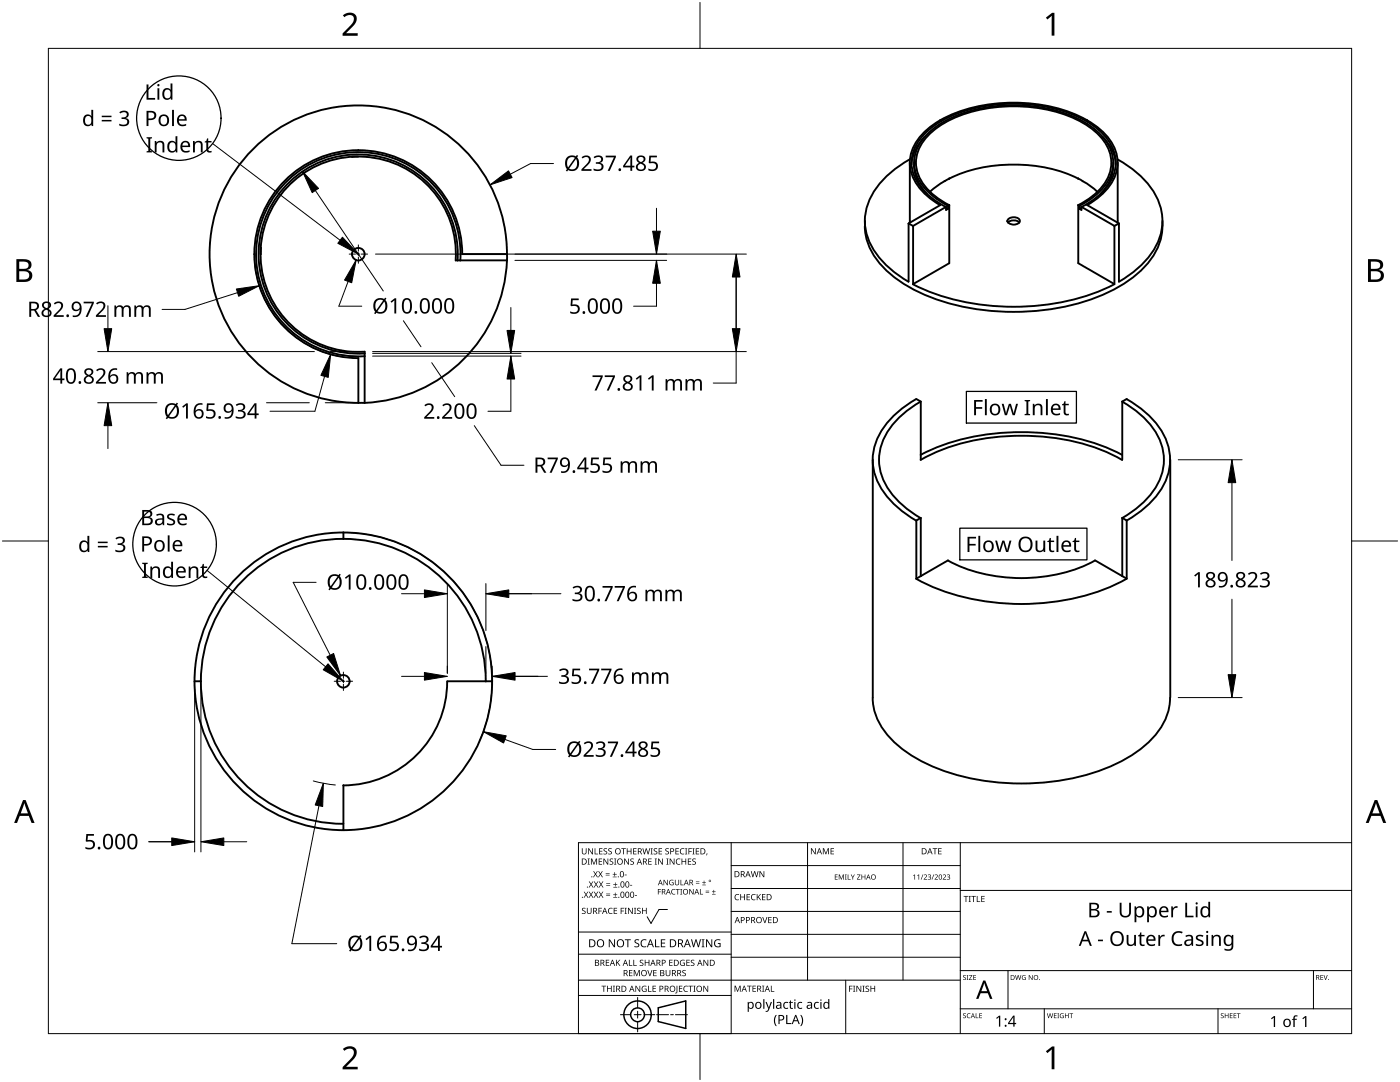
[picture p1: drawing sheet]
<svg xmlns="http://www.w3.org/2000/svg" width="279mm" height="216mm" viewBox="0 0 279 216" stroke-linecap="round" stroke-linejoin="round" font-family="sans-serif">
<g fill="none" stroke="#000" stroke-width=".38">
<path d="M70.3 31.3h.1M71.5 30a20.7 20.7 0 0 0-20.7 20.7 20.7 20.7 0 0 0 20.7 20.8v8.9M71.5 31.2l-1.3 .1M71.5 30a20.7 20.7 0 0 1 20.7 20.7h9M71.5 30h.1M181.6 31.8a17.3 17.3 0 0 0-8.5 9.1 10.9 10.9 0 0 0 2.9 11.1 21.9 21.9 0 0 0 5.3 4.2M181.6 32.5v11.6M182.4 33.1a8.4 8.4 0 0 0 2.6 5.6M182.5 32.4v.7M184.6 27.3a8.7 8.7 0 0 0-2.7 5.5M187.7 24h.1M188.5 36.1h.1"/>
<path d="M189.4 35.6a31 31 0 0 1 25.8 0M189.4 35.6l-1.9 1.2-1.9 1.5M189.4 35.6h.1M215.2 35.6l2 1.2 1.8 1.5M215.2 35.6h.1M217 24h.1M220 27.3a8.2 8.2 0 0 1 2.7 5.5M222.2 32.4a8 8 0 0 1-2.6 6.3M223 31.8a17.1 17.1 0 0 1 8.5 9.1 11 11 0 0 1-2.9 11.1 21.8 21.8 0 0 1-5.3 4.2M223.1 32.5v11.6M50.8 50.7h.1M52 50.7h.1"/>
<path d="M52.1 49.5h.1M52.1 49.5l-.1 1.2M90.9 52a19.5 19.5 0 0 0-19-20.7 19.5 19.5 0 0 0-19.9 19.9 19.5 19.5 0 0 0 20.8 19M91.3 52a19.9 19.9 0 0 0-19.4-21.2 19.9 19.9 0 0 0-20.3 20.3 19.9 19.9 0 0 0 21.2 19.4M91.9 52a20.4 20.4 0 0 0-20-21.7 20.4 20.4 0 0 0-20.8 20.8 20.4 20.4 0 0 0 21.7 20M101.2 50.7a29.7 29.7 0 0 0-29.7-29.7 29.7 29.7 0 0 0-29.7 29.7 29.7 29.7 0 0 0 29.7 29.7M101.2 50.7a29.6 29.6 0 0 1-28.4 29.7M101.2 52h-10.2M172.6 44.1v1M181.3 44.6l.9 .5M181.3 44.6v11.6M181.6 44.1v.4"/>
<path d="M182.2 56.7a47.7 47.7 0 0 0 33.7 2.6l4-1.4 2.5-1.2M187.6 40.9a11 11 0 0 1-6-7.6 8.9 8.9 0 0 1 4.1-8 28.5 28.5 0 0 1 18-4.8 26.2 26.2 0 0 1 16.1 5.5 8.1 8.1 0 0 1 2.8 9 12.2 12.2 0 0 1-5.6 5.9M187.7 40.9l-6.4 3.7M188.8 41.3a12.5 12.5 0 0 1-6.6-7 8.1 8.1 0 0 1 3.2-8.4 26.7 26.7 0 0 1 16.9-5.2 26.6 26.6 0 0 1 16.9 5.2 8 8 0 0 1 2.9 9.3 12.9 12.9 0 0 1-6.3 6.1M188.8 41.5l.4 .2M189.2 41.1a12.2 12.2 0 0 1-6.5-6.9 7.9 7.9 0 0 1 3.1-8.2 25.9 25.9 0 0 1 16.5-5 25.9 25.9 0 0 1 16.5 5 7.8 7.8 0 0 1 2.8 9.1 12.5 12.5 0 0 1-6.2 6M189.2 41.1v.6l-.4 .2v-.6l-6.6 3.8M189.4 40.9a12 12 0 0 1-6.4-6.7 7.7 7.7 0 0 1 3.1-8 25.5 25.5 0 0 1 16.2-5 25.5 25.5 0 0 1 16.2 5 7.7 7.7 0 0 1 2.8 8.9 12.3 12.3 0 0 1-6.1 5.8M189.4 40.9v11.6l-7.2 4.2v-11.6M189.4 40.9l-.2 .2M201.2 43.8a1.44 1.44 0 0 1 2.3 .3 1.44 1.44 0 0 1-2.5 0zM201.2 44.4a1.7 1.7 0 0 1 2.2 0"/>
<path d="M215.2 40.9v11.6l7.2 4.2v-11.6l-6.6-3.8v.6l-.4-.2v-.6M215.2 40.9l.2 .2M215.8 41.5l-.4 .2M217 40.9l6.3 3.7M223.1 44.1l-.1 .4M223.3 44.6l-.9 .5M223.3 44.6v11.6M232 44.1a12.3 12.3 0 0 1-4.4 10 34 34 0 0 1-18.2 7.6 46.8 46.8 0 0 1-26.4-3.6 19.2 19.2 0 0 1-9.5-8.9l-.8-2.7-.1-1.4M72.8 70.2v10.2M224.8 79.6a16.8 16.8 0 0 1 8.2 9.1 11 11 0 0 1-2.8 11 21.8 21.8 0 0 1-5.4 4.2M224.9 79.6l-.9 .5v11.6M71.5 80.4h1.3"/>
<path d="M174.2 91.7v47.5M183.7 91.8a43.4 43.4 0 0 1 26.5-4.4 36.8 36.8 0 0 1 13.7 4.4M183.7 90.8a46.9 46.9 0 0 1 29.5-3.7 37.7 37.7 0 0 1 10.7 3.7M183.7 80.1a15.6 15.6 0 0 0-8 9.5 11 11 0 0 0 3.5 10.3 22 22 0 0 0 4.5 3.5M183.8 91.7v-11.6l-1-.5a17 17 0 0 0-8.1 9.1 10.9 10.9 0 0 0 2.9 11 21.9 21.9 0 0 0 5.2 4.2M223.9 80.1a15.5 15.5 0 0 1 8.1 9.5 11 11 0 0 1-3.5 10.3 22 22 0 0 1-4.6 3.5M233.6 91.7v47.5M68.5 106.3v1.2M182.8 115.5a46.2 46.2 0 0 0 30.2 4.2 38.3 38.3 0 0 0 11.8-4.2M182.9 103.9l.9-.6v11.7M182.9 103.9v11.6l6.3-3.7M189.2 111.8a32.4 32.4 0 0 0 29.3 0"/>
<path d="M218.5 111.8l6.4 3.7v-11.6l-.9-.6v11.7M38.8 135.9h1.3M40.1 136a28.4 28.4 0 0 1 28.4-28.5 28.4 28.4 0 0 1 28.4 28.5M40.1 136a28.4 28.4 0 0 0 28.4 28.4M98.2 135.9l-9 .1a20.7 20.7 0 0 1-20.7 20.7M174.2 139.2a13.2 13.2 0 0 0 5.7 10.1 37.1 37.1 0 0 0 19.1 6.8 44.9 44.9 0 0 0 25.8-4.8 16.7 16.7 0 0 0 8.3-9.3l.4-2.8M68.5 156.7v8.9"/>
<circle cx="71.5" cy="50.7" r="1.26"/>
<circle cx="68.5" cy="135.9" r="1.25"/>
<circle cx="68.5" cy="135.9" r="29.7"/>
</g>
<path d="M9.7 9.7h260v196.5h-260z" fill="none" stroke="#000" stroke-width=".2"/>
<path d="M139.7 .5v9.2M.5 108h9.2M269.7 108h9.2M139.7 206.2v9.2" fill="none" stroke="#000" stroke-width=".2"/>
<g fill="#000">
<path d="M68.4 3.1a1.64 1.64 0 0 1 2.8 .4 2.52 2.52 0 0 1-1.2 2.2l-.9 .9h2.3v.5h-3v-.4l1.2-1.2a1.95 1.95 0 0 0 .9-2.2 1.23 1.23 0 0 0-1.8 .1zM208.7 3.5l1.3-.9h.4v4.5h-.5v-4l-.9 .8zM68.4 209.3a1.64 1.64 0 0 1 2.8 .4 2.52 2.52 0 0 1-1.2 2.2l-.9 1h2.3v.5h-3v-.5l1.2-1.2a1.95 1.95 0 0 0 .9-2.1 1.23 1.23 0 0 0-1.8 .1zM208.7 209.8l1.3-1h.4v4.6h-.5v-4l-.9 .7z"/>
<path d="M3.3 51.7h1.3a1.28 1.28 0 0 1 1.7 1.3 1.04 1.04 0 0 1-.9 .9 1.23 1.23 0 0 1 1 1.5 1.23 1.23 0 0 1-1.5 .9h-1.6zM3.8 54.1v1.7h1a.86 .86 0 0 0 1-.9 .86 .86 0 0 0-1.1-.8zM3.8 52.2v1.4h.9a.78 .78 0 0 0 1-.7 .78 .78 0 0 0-1.1-.7z"/>
<path d="M273 51.7h1.3a1.28 1.28 0 0 1 1.7 1.3 1.04 1.04 0 0 1-.8 .9 1.23 1.23 0 0 1 1 1.5 1.23 1.23 0 0 1-1.6 .9h-1.6zM273.6 54.1v1.7h.9a.86 .86 0 0 0 1.1-.9 .86 .86 0 0 0-1.1-.8zM273.6 52.2v1.4h.8a.78 .78 0 0 0 1-.7 .78 .78 0 0 0-1.1-.7z"/>
<path d="M4.6 159.6h.5l1.8 4.6h-.6l-.6-1.4h-1.8l-.5 1.4h-.6zM4.8 160.2l-.7 2.1h1.5z"/>
<path d="M274.3 159.6h.6l1.7 4.6h-.6l-.5-1.4h-1.8l-.6 1.4h-.5zM274.6 160.2l-.7 2.1h1.4z"/>
</g>
<g fill="none" stroke="#000" stroke-width=".2">
<path d="M145.9 168.1v38.1h-30.5v-38.1h154.3M145.9 172.7h45.7M145.9 177.3h45.7M161.2 168.1v27.5M180.2 168.1v27.5M191.6 168.1v38.1M191.6 177.7h78.1M115.4 198.6h30.5M115.4 195.6h76.2M115.4 190.4h30.5M115.4 186h30.5M127.3 199v2.1"/>
<path d="M133.2 181.5h-1.7l-1.6 2.8-.7-1.4M145.9 181.9h45.7M145.9 186.4h45.7M145.9 191h45.7M168.8 195.6v10.6M191.6 193.7h78.1M201.2 193.7v7.6M262.1 193.7v7.6M123.8 202.5h2.1M126.6 202.5h1.3M127.3 201.8v1.4M127.3 203.8v2.1"/>
<path d="M128.6 202.5h2.1M131 202.5h2.4M133.8 202.5h.6M134.8 202.5h2.4M191.6 201.3h78.1M208.4 201.3v4.9M243.1 201.3v4.9"/>
</g>
<g fill="#000">
<path d="M116.1 169.3h.2v.8a.32 .32 0 0 0 .3 .3 .32 .32 0 0 0 .3-.3v-.8h.2v.8a.47 .47 0 0 1-.5 .4 .47 .47 0 0 1-.5-.5zM116.5 177.9h.2l.3 .5 .3-.5h.1l-.4 .6 .4 .6h-.1l-.3-.5-.4 .5h-.1l.4-.6zM117.3 171.3h.4l-.1 .1v1l.1 .1h-.4l.1-.1v-1zM117.4 169.3h.2l.6 1v-1h.1v1.2h-.1l-.7-1v1h-.1zM117.5 177.9h.2l.3 .5 .3-.5h.1l-.4 .6 .4 .6h-.1l-.4-.5-.3 .5h-.1l.4-.6zM117.5 175.9h.2l.3 .5 .3-.5h.1l-.4 .6 .5 .6h-.2l-.3-.5-.4 .5h-.1l.4-.6zM117.9 171.3h.3l.3 1 .4-1h.3v1.2h-.2v-1l-.4 1h-.1l-.4-1v1h-.2zM118.7 169.3h.1v1h.6v.2h-.7zM118.4 173.8h.1l.3 .5 .3-.5h.2l-.4 .6 .4 .7h-.1l-.4-.6-.3 .6h-.1l.4-.7zM118.5 177.9h.2l.2 .5 .3-.5h.2l-.4 .6 .4 .6h-.1l-.4-.5-.3 .5h-.1l.4-.6zM118.5 175.9h.2l.3 .5 .3-.5h.1l-.4 .6 .4 .6h-.1l-.3-.5-.4 .5h-.1l.4-.6zM119.5 171.3h.7v.1h-.6v.4h.5v.2h-.5v.4h.6v.1h-.7z"/>
<path d="M119.6 169.3h.6v.1h-.5v.4h.5v.1h-.5v.4h.5v.2h-.6zM119.4 173.8h.1l.3 .5 .3-.5h.2l-.4 .6 .4 .7h-.1l-.4-.6-.3 .6h-.2l.5-.7zM119.5 177.9h.1l.3 .5 .3-.5h.2l-.4 .6 .4 .6h-.1l-.4-.5-.3 .5h-.1l.4-.6zM119.5 175.9h.2l.3 .5 .3-.5h.1l-.4 .6 .4 .6h-.1l-.4-.5-.3 .5h-.1l.4-.6zM120.9 174.6h.8v.1h-.8zM120.9 174.2h.8v.1h-.8zM121 178.7h.8v.1h-.8zM121 178.3h.8v.1h-.8zM121 176.6h.8v.1h-.8zM121 176.3h.8v.1h-.8zM120.5 169.4l.4-.1h.3l-.1 .1a.25 .25 0 0 0-.4-.1 .25 .25 0 0 0 0 .4l.4 .3 .1 .2-.3 .3-.5-.1v-.1h.2a.27 .27 0 0 0 .4-.1 .27 .27 0 0 0-.3-.3l-.2-.2zM120.4 171.3h.2l.7 1-.1-1h.2v1.2h-.2l-.6-1v1h-.2z"/>
<path d="M121.4 169.4l.5-.1h.2v.1a.25 .25 0 0 0-.4-.1 .25 .25 0 0 0 0 .4l.4 .3v.2l-.2 .3-.5-.1v-.1h.1a.27 .27 0 0 0 .5-.1 .27 .27 0 0 0-.4-.3l-.2-.2zM122.3 174.9h.8v.2h-.8zM122.4 179h.8v.1h-.8zM122.4 177h.8v.1h-.8zM121.7 171.4l.4-.1 .3 .1-.1 .1a.25 .25 0 0 0-.4-.1 .25 .25 0 0 0 0 .4 .42 .42 0 0 1 .5 .5 .42 .42 0 0 1-.7 .2l-.1-.2 .2 .1a.27 .27 0 0 0 .5-.2 .27 .27 0 0 0-.4-.3l-.2-.2zM122.6 174h.1v.4h.4v.1h-.4v.4h-.1v-.4h-.3v-.1h.3zM122.7 178.1h.1v.4h.4v.1h-.4v.3h-.1v-.3h-.3v-.1h.3zM122.7 176.1h.2v.3h.3v.2h-.3v.3h-.2v-.3h-.3v-.2h.3zM122.6 171.3h.4l-.1 .1v1l.1 .1h-.4l.1-.1v-1zM124 169.3h.9v.1h-.4v1.1h-.1v-1.1h-.4zM124.7 174.5h.4v.2h-.4zM124.6 171.3h.1l.7 1v-1h.1v1.2h-.2l-.6-1v1h-.1z"/>
<path d="M125.7 176.6h.5v.1h-.5zM125.1 169.3h.1v.5h.7v-.5h.1v1.2h-.1v-.6h-.7v.6h-.1zM125.8 171.4l.5-.1 .2 .1v.1a.25 .25 0 0 0-.4-.1 .25 .25 0 0 0 0 .4 .42 .42 0 0 1 .4 .5 .42 .42 0 0 1-.7 .2v-.2l.1 .1a.27 .27 0 0 0 .5-.2 .27 .27 0 0 0-.4-.3l-.2-.2zM126.7 178.6h.4v.2h-.4zM126.4 169.3h.6v.1h-.5v.4h.5v.1h-.5v.4h.5v.2h-.6zM128.2 169.3h.2l.2 1 .3-1h.2l.2 1 .3-1h.1l-.3 1.2h-.1l-.3-1.1-.3 1.1h-.2zM129.4 171.3h.7v.1h-.6v.4h.5v.2h-.5v.4h.6v.1h-.7zM129.8 169.3h.5l-.2 .1v1l.2 .1h-.5l.2-.1v-1zM130.7 171.3h.4l-.1 .1v1l.1 .1h-.4l.1-.1v-1zM130.5 169.4l.4-.1h.3l-.1 .1a.25 .25 0 0 0-.4-.1 .25 .25 0 0 0 0 .4l.4 .3 .1 .2-.2 .3-.6-.1v-.1h.2a.27 .27 0 0 0 .4-.1 .27 .27 0 0 0-.3-.3l-.2-.2zM131.3 177.4h.6v.1h-.5v.4h.5v.1h-.5v.5h-.1zM131.4 169.3h.7v.1h-.5v.4h.5v.1h-.5v.4h.5v.2h-.7z"/>
<path d="M131.3 171.3h.2l.7 1v-1h.1v1.2h-.2l-.6-1v1h-.2zM132.4 175.6h.2l.6 .9v-.9h.1v1h-.2l-.6-.9v.9h-.1zM133 171.3h.4l-.1 .1v1l.1 .1h-.4l.1-.1v-1zM132.8 169.4l.4-.1h.3l-.1 .1a.25 .25 0 0 0-.3-.1 .25 .25 0 0 0 0 .4l.4 .3v.2l-.2 .3-.5-.1v-.1h.1a.27 .27 0 0 0 .5-.1 .27 .27 0 0 0-.4-.3l-.2-.2zM133.7 175.7l.5-.2 .2 .1v.1a.45 .45 0 0 0-.7 .4 .45 .45 0 0 0 .6 .4v-.3h-.2v-.1h.3v.5a.6 .6 0 0 1-.8-.1 .6 .6 0 0 1 .1-.8zM134.1 177.5l.4-.1h.3l-.1 .2a.44 .44 0 0 0-.6 .4 .44 .44 0 0 0 .6 .3 .52 .52 0 0 1-.7 0 .52 .52 0 0 1 .1-.8zM133.6 171.3h.2l.7 1v-1h.1v1.2h-.2l-.6-1v1h-.2zM134.9 177.4h.8v.1h-.4v1h-.1v-1h-.3zM135 171.5l.5-.2 .3 .1-.1 .1a.49 .49 0 0 0-.7 .4 .49 .49 0 0 0 .7 .5 .52 .52 0 0 1-.6 0 .52 .52 0 0 1-.2-.6zM134.8 169.3h.7v.1h-.6v.4h.5v.1h-.5v.4h.6v.2h-.7zM134.7 175.6h.1v.7a.28 .28 0 0 0 .3 .2 .28 .28 0 0 0 .3-.2v-.7h.1v.7a.42 .42 0 0 1-.4 .4 .42 .42 0 0 1-.4-.4zM135.8 175.6h.2v.9h.4v.1h-.6z"/>
<path d="M135.8 177.4h.3l-.1 .1v.9l.1 .1h-.3l.1-.1v-.9zM135.8 169.4l.4-.1h.4l-.1 .1h-.2a.49 .49 0 0 0-.4 .6 .49 .49 0 0 0 .7 .3 .52 .52 0 0 1-.7 .1 .52 .52 0 0 1-.2-.6zM136 171.3h.2v.5h.6v-.5h.1v1.2h-.1v-.5h-.6v.5h-.2zM136.7 169.3h.5l-.2 .1v1l.2 .1h-.5l.2-.1v-1zM137.4 169.3h.7v.1h-.6v.4h.5v.2h-.5v.5h-.1zM137.3 171.3h.7v.1h-.6v.4h.5v.2h-.5v.4h.6v.1h-.7zM137.6 177.4h.1l.6 .9v-.9h.1v1.1h-.1l-.6-.9v.9h-.1zM138.2 169.3h.4l-.1 .1v1l.1 .1h-.4l.1-.1v-1zM138.9 176.2h.7v.1h-.7zM138.9 175.9h.7v.1h-.7zM138.2 171.4l.4-.1 .3 .1-.1 .1a.25 .25 0 0 0-.4-.1 .25 .25 0 0 0 0 .4 .42 .42 0 0 1 .5 .5 .42 .42 0 0 1-.7 .2l-.1-.2 .2 .1a.27 .27 0 0 0 .5-.2 .27 .27 0 0 0-.4-.3l-.2-.2zM138.9 169.3h.6v.1h-.5v.4h.5v.1h-.5v.4h.5v.2h-.6z"/>
<path d="M139.7 177.4h.1v1h.5v.1h-.6zM140.1 176.5h.8v.1h-.8zM140.5 175.7h.1v.3h.3v.2h-.3v.3h-.1v-.3h-.4v-.2h.4zM140.8 178h.7v.2h-.7zM140.8 177.7h.7v.1h-.7zM141 170.3h.2l-.3 .4zM142.1 178.4h.7v.1h-.7zM142.4 177.6h.1v.3h.3v.1h-.3v.3h-.1v-.3h-.3v-.1h.3zM146.8 178.6l.4-.2 .3 .1v.1a.49 .49 0 0 0-.7 .4 .49 .49 0 0 0 .7 .5 .52 .52 0 0 1-.7 0 .52 .52 0 0 1-.2-.6zM147.7 178.4h.2v.5h.6v-.5h.2v1.2h-.2v-.5h-.6v.5h-.2zM149 178.4h.7v.1h-.5v.4h.4v.2h-.4v.4h.5v.1h-.7zM150 178.6l.5-.2 .3 .1-.1 .1a.49 .49 0 0 0-.7 .4 .49 .49 0 0 0 .8 .5 .52 .52 0 0 1-.7 0 .52 .52 0 0 1-.2-.6z"/>
<path d="M149.8 173.8h.2l.3 1.1 .2-1.1h.2l.3 1.1 .2-1.1h.2l-.3 1.2h-.2l-.3-1-.3 1h-.1zM151 178.4h.2v.6l.5-.6h.2l-.5 .5 .5 .7h-.2l-.4-.6-.1 .6h-.2zM151.6 173.8h.1l.7 1v-1h.1v1.2h-.1l-.7-1v1h-.1zM152.1 178.4h.7v.1h-.6v.4h.5v.2h-.5v.4h.6v.1h-.7zM161.8 169.3h.2l.7 1v-1h.1v1.2h-.2l-.6-1v1h-.2zM164.2 169.3h.2l.4 .9 .4-.9h.2v1.2h-.1v-1.1l-.4 1.1h-.1l-.4-1.1v1.1h-.2zM165.8 169.3h.6v.1h-.5v.4h.5v.1h-.5v.4h.5v.2h-.6zM166.6 174.5h.6v.1h-.5v.3h.4v.1h-.4v.4h.5v.1h-.6zM167.4 174.5h.2l.3 .8 .3-.8h.2v1h-.1v-.9l-.5 .9-.3-.9v.9h-.1zM168.6 174.5h.4l-.1 .1v.8l.1 .1h-.4l.1-.1v-.8zM169.2 174.5h.1v.9h.5v.1h-.6zM169.8 174.5h.1l.3 .5 .3-.5h.1l-.3 .6v.4h-.2v-.4z"/>
<path d="M171 174.5h.7l-.5 .9h.5v.1h-.7l.6-.9h-.6zM171.9 174.5h.2v.4h.5v-.4h.1v1h-.1v-.5h-.5v.5h-.2zM182.2 174.7l.4-.2v1h-.1v-.9l-.2 .2zM183.1 174.7l.3-.2v1h-.1v-.9l-.2 .2zM184.1 174.5h.2l-.4 1h-.1zM184.4 174.6a.37 .37 0 0 1 .6 0 .37 .37 0 0 1-.3 .6l-.2 .2h.5v.1h-.7l.3-.4a.27 .27 0 0 0 .3-.3 .27 .27 0 0 0-.4-.2zM185.2 174.6h.5l.1 .2-.2 .2a.32 .32 0 0 1 .2 .4 .32 .32 0 0 1-.5 .1l-.1-.1a.26 .26 0 0 0 .3 .1 .26 .26 0 0 0 .1-.4l-.3-.2a.23 .23 0 0 0 .3 0 .23 .23 0 0 0-.1-.4 .23 .23 0 0 0-.3 .2zM186.3 174.5h.1l-.4 1h-.1zM186.1 169.3h.9v.1h-.3v1.1h-.2v-1.1h-.4zM186.5 174.6a.37 .37 0 0 1 .6 0 .37 .37 0 0 1-.2 .6l-.2 .2h.5v.1h-.7l.3-.4a.27 .27 0 0 0 .3-.3 .27 .27 0 0 0-.4-.2zM187.2 169.3h.7v.1h-.5v.4h.5v.1h-.5v.4h.5v.2h-.7zM188.2 174.6a.37 .37 0 0 1 .6 0 .37 .37 0 0 1-.3 .6l-.2 .2h.5v.1h-.7l.3-.4a.27 .27 0 0 0 .3-.3 .27 .27 0 0 0-.4-.2z"/>
<path d="M189 174.6h.5l.1 .2-.2 .2a.32 .32 0 0 1 .2 .4 .32 .32 0 0 1-.5 .1l-.1-.1a.26 .26 0 0 0 .3 .1 .26 .26 0 0 0 .1-.4l-.3-.2a.23 .23 0 0 0 .3 0 .23 .23 0 0 0-.1-.4 .23 .23 0 0 0-.3 .2zM192.3 178.8h.9v.1h-.3v1.1h-.2v-1.1h-.4zM193.3 178.8h.5l-.2 .1v1l.2 .1h-.5l.2-.1v-1zM193.8 178.8h1v.1h-.4v1.1h-.2v-1.1h-.4zM194.9 178.8h.2v1.1h.5v.1h-.7zM195.8 178.8h.7v.1h-.5v.4h.5v.1h-.5v.5h.5v.1h-.7zM116.2 181.3l.4-.2 .3 .1-.1 .1a.25 .25 0 0 0-.4-.1 .25 .25 0 0 0 0 .4l.4 .2 .1 .3-.3 .3-.5-.1v-.1h.2a.27 .27 0 0 0 .4-.1 .27 .27 0 0 0-.3-.3l-.2-.2zM117.1 181.1h.2v.8a.32 .32 0 0 0 .3 .3 .32 .32 0 0 0 .3-.3v-.8h.2v.8a.47 .47 0 0 1-.5 .5 .47 .47 0 0 1-.5-.5zM119.4 181.1h.7v.2h-.5v.4h.5v.1h-.5v.6h-.2zM120 196.7h1v.1h-.4v1.1h-.2v-1.1h-.4zM120.9 191.5h.7v.1h-.5v.4h.4v.2h-.4v.4h.5v.1h-.7zM121.5 181.3l.4-.2 .4 .1-.1 .1a.49 .49 0 0 0-.7 .5 .49 .49 0 0 0 .7 .4 .52 .52 0 0 1-.6 .1 .52 .52 0 0 1-.3-.6z"/>
<path d="M121.1 196.7h.2v.5h.6v-.5h.2v1.2h-.2v-.6h-.6v.6h-.2zM121.5 187.4h.2l.9 1.3v-1.3h.1v1.6h-.2l-.8-1.3v1.3h-.2zM122.3 196.7h.4l-.1 .1v1l.1 .1h-.4l.2-.1v-1zM122.5 181.1h.7v.2h-.6v.4h.5v.1h-.5v.4h.6v.2h-.7zM122.9 191.5h.2v.6l.5-.6h.2l-.5 .5 .5 .7h-.2l-.4-.6-.1 .6h-.2zM123.9 181.1h.6v.2h-.5v.4h.5v.1h-.5v.6h-.1zM124.7 181.1h.4l-.2 .2v.9l.2 .2h-.4l.1-.2v-.9zM124.7 187.4h1.2v.2h-.5v1.4h-.2v-1.4h-.5zM125.5 191.5h.2v1.1h.5v.1h-.7zM125.5 193.6h.7v.1h-.5v.4h.5v.1h-.5v.4h.5v.2h-.7zM125.3 181.1h.2l.7 1.1-.1-1.1h.2v1.3h-.2l-.6-1v1h-.2zM126.4 191.5h.2v1.1h.5v.1h-.7z"/>
<path d="M126.5 181.1h.5l-.2 .2v.9l.2 .2h-.5l.2-.2v-.9zM126.5 193.6h.2l.4 1 .4-1h.2v1.2h-.2v-1.1l-.4 1.1h-.1l-.4-1.1v1.1h-.1zM126.7 187.6l.3-.2 .6 .1-.2 .1a.33 .33 0 0 0-.6 .2 .33 .33 0 0 0 .4 .4 .47 .47 0 0 1 .4 .6 .47 .47 0 0 1-.7 .2h-.3v-.2h.2a.35 .35 0 0 0 .6-.2 .35 .35 0 0 0-.5-.4l-.3-.2zM126.8 196.7h.2l.6 1v-1h.2v1.2h-.2l-.7-1 .1 1h-.2zM127.2 181.3l.4-.2 .3 .1-.1 .1a.25 .25 0 0 0-.4-.1 .25 .25 0 0 0 0 .4l.4 .2 .1 .3-.3 .3-.5-.1v-.1h.2a.27 .27 0 0 0 .4-.1 .27 .27 0 0 0-.3-.3l-.2-.2zM127.7 191.6l.5-.1 .2 .1v.1a.25 .25 0 0 0-.4-.1 .25 .25 0 0 0 0 .4l.4 .2v.3l-.2 .2h-.5v-.2l.1 .1a.27 .27 0 0 0 .5-.2 .27 .27 0 0 0-.4-.3l-.2-.2zM128 187.6l.6-.2 .4 .1v.2a.64 .64 0 0 0-1 .5 .64 .64 0 0 0 1 .6v.2a.83 .83 0 0 1-1.1-.3 .83 .83 0 0 1 .1-1.1zM128.2 196.8l.6-.1 .2 .1v.1a.5 .5 0 0 0-.8 .4 .5 .5 0 0 0 .7 .5v-.4h-.3v-.1h.4v.6a.66 .66 0 0 1-.8-.2 .66 .66 0 0 1 0-.9zM128.1 181.1h.2v.6h.6v-.6h.2v1.3h-.2v-.6h-.6v.6h-.2zM129.2 193.6h.1l.4 1 .3-1h.2l-.4 1.2h-.2zM129.3 196.7h.2v1.1h.5v.1h-.7zM128.7 191.5h.1v.5h.6v-.5h.2v1.2h-.2v-.5h-.6v.5h-.1z"/>
<path d="M130.7 187.4h.2v1.4h.7v.2h-.9zM130.2 196.7h.7v.1h-.5v.4h.5v.1h-.5v.5h.5v.1h-.7zM130.4 193.6h.6v.1h-.5v.4h.5v.1h-.5v.4h.5v.2h-.6zM131.9 187.4h.9v.2h-.7v.5h.6v.2h-.6v.5h.7v.2h-.9zM132.8 193.6h.2v.7a.32 .32 0 0 0 .3 .4 .32 .32 0 0 0 .3-.4v-.7h.2v.7a.47 .47 0 0 1-.5 .5 .47 .47 0 0 1-.5-.5zM133.5 191.5h.7v.1h-.5v.4h.5v.2h-.5v.4h.5v.1h-.7zM135 196.7h.2v1.3l-.1 .2h-.3l-.1-.1 .3-.2zM135.5 196.7h.7v.1h-.5v.4h.4v.1h-.4v.5h.5v.1h-.7zM135.8 191.7l.5-.2 .4 .1-.1 .1a.5 .5 0 0 0-.8 .4 .5 .5 0 0 0 .7 .5v-.4h-.2v-.1h.4v.6a.66 .66 0 0 1-.9-.1 .66 .66 0 0 1 0-.9zM136.2 193.7l.4-.2 .3 .1-.1 .1a.25 .25 0 0 0-.4-.1 .25 .25 0 0 0 0 .4 .42 .42 0 0 1 .5 .6 .42 .42 0 0 1-.7 .2l-.1-.2h.2a.27 .27 0 0 0 .5-.1 .27 .27 0 0 0-.4-.3l-.2-.2zM136.5 196.8l.5-.1 .3 .1-.1 .1a.49 .49 0 0 0-.7 .4 .49 .49 0 0 0 .8 .4 .52 .52 0 0 1-.7 .1 .52 .52 0 0 1-.2-.6zM137 191.5h.7v.1h-.6v.4h.5v.2h-.5v.4h.6v.1h-.7z"/>
<path d="M137.4 196.7h.9v.1h-.4v1.1h-.1v-1.1h-.4zM137.9 191.6l.4-.1 .3 .1-.1 .1a.25 .25 0 0 0-.4-.1 .25 .25 0 0 0 0 .4l.4 .2 .1 .3-.2 .2h-.6v-.2l.2 .1a.27 .27 0 0 0 .5-.2 .27 .27 0 0 0-.4-.3l-.2-.2zM138.4 196.7h.4l-.1 .1v1l.1 .1h-.4l.1-.1v-1zM137.9 187.4h.2l.3 1.4 .4-1.4h.2l.4 1.4 .3-1.4h.2l-.4 1.6h-.2l-.4-1.3-.4 1.3h-.2zM140 187.4h.6l-.2 .2v1.3l.2 .1h-.6l.2-.1v-1.3zM140.4 196.7h.1l.7 1v-1h.1v1.2h-.1l-.7-1v1h-.1zM140.4 191.5h.2l.6 1v-1h.1v1.2h-.1l-.7-1v1h-.1zM140.9 187.4h.2l.9 1.3v-1.3h.2v1.6h-.3l-.8-1.3v1.3h-.2zM142.7 187.6l.7-.2 .4 .1-.1 .2a.65 .65 0 0 0-1 .5 .65 .65 0 0 0 .9 .6v-.4h-.3v-.2h.5v.7a.86 .86 0 0 1-1.1-.1 .86 .86 0 0 1 0-1.2zM146.6 196.7h.2l.4 1 .4-1h.2v1.2h-.1v-1.1l-.4 1.1h-.2l-.4-1.1v1.1h-.1zM149.1 196.7h.9v.1h-.4v1.1h-.1v-1.1h-.4zM150.2 196.7h.7v.1h-.6v.4h.5v.1h-.5v.5h.6v.1h-.7z"/>
<path d="M152.1 183h.2l.3 1 .4-1h.2l-.5 1.2h-.1zM152.1 196.7h.4l-.1 .1v1l.1 .1h-.4l.1-.1v-1zM152.8 199.9h.2l.4 1.2 .4-1.2h.3l-.8 1.9a.3 .3 0 0 1-.2 .1 .3 .3 0 0 1-.3-.2h.3l.2-.4zM153.8 196.7h.2v1.1h.5v.1h-.7zM153.3 183h.7v.1h-.5v.4h.5v.1h-.5v.5h.5v.1h-.7zM169.5 196.7h.6v.1h-.5v.5h.5v.1h-.5v.5h-.1zM170.2 196.7h.5l-.2 .1v1l.2 .1h-.5l.2-.1v-1zM170.9 196.7h.2l.6 1v-1h.2v1.2h-.2l-.6-1v1h-.2zM172.1 196.7h.5l-.2 .1v1l.2 .1h-.5l.2-.1v-1zM172.8 196.8l.4-.1h.2v.2a.25 .25 0 0 0-.4-.1 .25 .25 0 0 0 0 .4l.4 .2 .1 .3-.3 .2h-.5v-.2l.2 .1a.27 .27 0 0 0 .4-.2 .27 .27 0 0 0-.3-.3l-.3-.2zM173.7 196.7h.2v.5h.6v-.5h.2v1.2h-.2v-.6h-.6v.6h-.2zM192.2 194.7l.4-.1h.2l-.1 .1a.24 .24 0 0 0-.3 0 .24 .24 0 0 0-.1 .3 .24 .24 0 0 0 .4 .1l.1 .1-.1 .3h-.4l-.1-.1a.24 .24 0 0 0 .3 .1 .24 .24 0 0 0 .1-.3l-.4-.3z"/>
<path d="M192.9 194.6h.4l-.1 .1v.7l.1 .1h-.4l.1-.1v-.7zM193.4 194.6h.6l-.5 .8h.6v.1h-.7l.5-.8h-.5zM194.2 194.6h.6v.1h-.4v.3h.4v.1h-.4v.3h.4v.1h-.6zM202.6 194.6h.1l.2 .8 .2-.8h.2l.2 .8 .2-.8h.1l-.2 .9h-.2l-.2-.8-.2 .8h-.2zM204.1 194.7l.3-.1h.3l-.1 .1a.4 .4 0 0 0-.6 .4 .4 .4 0 0 0 .6 .3v-.3l-.2-.1h.3v.5a.53 .53 0 0 1-.7-.1 .53 .53 0 0 1 .1-.7zM205.3 194.6h.2l.5 .8v-.8h.1v.9h-.2l-.5-.8v.8h-.1zM219.1 187.5h1v.3h-1zM220.9 181.8h1v.3h-1zM224.8 186.6h.4v1.4a.59 .59 0 0 0 .7 .5 .59 .59 0 0 0 .4-.8v-1.1h.4v2.1h-.3v-.2a.84 .84 0 0 1-1 .2 .84 .84 0 0 1-.6-.7zM223.5 180.1h.3v1.9a.76 .76 0 0 0 .8 .8 .76 .76 0 0 0 .7-.8v-1.9h.4v1.9a1.12 1.12 0 0 1-1.1 1.1 1.12 1.12 0 0 1-1.1-1.1zM227.6 186.1h.2v.5h.6v.2h-.6v1.3l.2 .4 .4-.1v.3a.67 .67 0 0 1-1-.6v-1.3h-.3v-.1l.3-.2zM231.2 186.6h.3v.4l.4-.4 .5-.1v.4h-.5l-.3 .3-.1 1.5h-.3z"/>
<path d="M233.8 180.9h.2l.1 .4 .4-.4 .5-.1v.4h-.5l-.3 .3-.1 1.5h-.3zM234.2 186.2a1.63 1.63 0 0 1 1.8-.2l-.1 .3-.8-.2a1.19 1.19 0 0 0-.8 1.6 1.19 1.19 0 0 0 1.6 .6v.4a1.5 1.5 0 0 1-1.8-.4 1.5 1.5 0 0 1-.1-1.8zM236.5 180.1h.4v2.6h1.3v.3h-1.7zM238.8 186.8a1.29 1.29 0 0 1 1.4-.1l-.2 .2-.4-.1a.35 .35 0 0 0-.6 .2 .35 .35 0 0 0 .4 .4l.2 .1a.66 .66 0 0 1 .6 .8 .66 .66 0 0 1-.9 .5l-.6-.2v-.3l.6 .2 .5-.1v-.4l-.5-.3a.65 .65 0 0 1-.5-.9zM241.8 186.6h.3v.3a.83 .83 0 0 1 1-.3 .83 .83 0 0 1 .5 .7v1.4h-.3v-1.4a.59 .59 0 0 0-.7-.5 .59 .59 0 0 0-.4 .8v1.1h-.4zM263.5 194.6h.6v.1h-.5v.3h.4v.1h-.4v.3h.5v.1h-.6zM264.1 194.6h.2l.2 .8 .3-.8h.2l-.4 .9h-.1zM152.3 199.4h.3v1.9h-.3zM154.8 202.5h.2a1.9 1.9 0 0 0 0 2.2 .99 .99 0 0 1-.6-1.1l.1-.6zM154.3 199.4h.2v1.9h-.2zM156.9 202.5h.2v1.6h.8v.2h-1zM156.5 200.1l.5-.2 .3 .1-.1 .2a.5 .5 0 0 0-.7 .4 .5 .5 0 0 0 .8 .4v.2l-.4 .1a.73 .73 0 0 1-.6-.5 .73 .73 0 0 1 .2-.7z"/>
<path d="M157.7 199.6h.1v.3h.4v.2h-.4v.8l.2 .2h.2a.33 .33 0 0 1-.4 .2 .33 .33 0 0 1-.2-.4v-.8l-.2-.1 .2-.1zM158.5 199.9h.2v1.4h-.2zM159.3 200.1l.5-.2 .3 .1-.1 .2a.5 .5 0 0 0-.7 .4 .5 .5 0 0 0 .8 .4 .45 .45 0 0 1-.4 .3 .45 .45 0 0 1-.4-.2 .92 .92 0 0 1 0-1zM159.7 202.5a.94 .94 0 0 1 .6 1v.3a.92 .92 0 0 1-.6 .9 1.9 1.9 0 0 0 0-2.2zM162.6 200.1l.6-.2 .2 .1v.2a.5 .5 0 0 0-.7 .4 .5 .5 0 0 0 .7 .4v.2l-.4 .1a.73 .73 0 0 1-.6-.5 .73 .73 0 0 1 .2-.7zM163.7 199.9h.2v1.4h-.2zM192.2 202.3l.4-.1h.2l-.1 .1a.24 .24 0 0 0-.3 0 .24 .24 0 0 0-.1 .3 .24 .24 0 0 0 .4 .1l.1 .2-.1 .2-.4 .1-.1-.2a.24 .24 0 0 0 .3 .1 .24 .24 0 0 0 .1-.3l-.4-.2zM193.1 202.3l.6-.1-.3 .1a.4 .4 0 0 0-.3 .5 .4 .4 0 0 0 .5 .2 .46 .46 0 0 1-.6 0 .46 .46 0 0 1 .1-.7zM194.7 202.2h.1v.8h.5v.2h-.6zM195.4 202.2h.6v.1h-.4v.3h.4v.1h-.4v.4h.4v.1h-.6zM198.8 203.1l.6-.4h.2v2.1h-.2v-1.9l-.5 .4zM209 202.2h.1l.2 .8 .2-.8h.1l.3 .8 .2-.8h.1l-.3 1h-.1l-.2-.9-.3 .9h-.1z"/>
<path d="M210.3 202.2h.6v.1h-.4v.3h.3v.1h-.3v.4h.4v.1h-.6zM211 202.2h.4l-.2 .1v.8l.2 .1h-.4l.1-.1v-.8zM211.6 202.3l.7-.1-.1 .1a.4 .4 0 0 0-.6 .4 .4 .4 0 0 0 .6 .3v-.2l-.2-.2h.3v.5a.53 .53 0 0 1-.7-.1 .53 .53 0 0 1 0-.7zM212.5 202.2h.2v.4h.5v-.4h.1v1h-.1v-.5h-.5v.5h-.2zM213.4 202.2h.8v.1h-.3v.9h-.2v-.9h-.3zM243.7 202.3l.3-.1h.2v.1a.24 .24 0 0 0-.3 0 .24 .24 0 0 0-.1 .3 .24 .24 0 0 0 .3 .1l.1 .2-.1 .2-.4 .1-.1-.2a.24 .24 0 0 0 .4 .1 .24 .24 0 0 0 0-.3l-.3-.2zM244.4 202.2h.2v.4h.5v-.4h.1v1h-.1v-.5h-.5v.5h-.2zM245.4 202.2h.6v.1h-.4v.3h.4v.1h-.4v.4h.4v.1h-.6zM246.2 202.2h.5v.1h-.4v.3h.4v.1h-.4v.4h.4v.1h-.5zM246.8 202.2h.8v.1h-.3v.9h-.2v-.9h-.3zM253.7 203.2l.6-.5h.2v2.2h-.3v-1.9l-.4 .4zM258.2 202.7l.3-.1h.5l-.1 .3-.4-.1-.1 .2v.3h.4v.2h-.4v1.4h-.3v-1.4h-.3l.3-.2z"/>
<path d="M259.9 203.2l.6-.5h.2v2.2h-.2v-1.9l-.5 .4z"/>
<path d="M116.1 171.3h.4a.61 .61 0 0 1 .6 .6 .61 .61 0 0 1-.6 .6h-.4zM116.3 171.4v1h.1a.48 .48 0 0 0 .5-.5 .48 .48 0 0 0-.4-.5z"/>
<path d="M122.7 169.9a.61 .61 0 0 1 1.2 0 .61 .61 0 0 1-1.2 0zM123 169.5a.47 .47 0 0 0-.1 .7 .47 .47 0 0 0 .8 0v-.1a.45 .45 0 0 0-.1-.6 .45 .45 0 0 0-.6 0z"/>
<path d="M123.1 171.9a.61 .61 0 0 1 1.2 0 .61 .61 0 0 1-1.2 0zM123.5 171.5l-.2 .4a.45 .45 0 0 0 .7 .4 .45 .45 0 0 0 0-.8l-.2-.1z"/>
<path d="M123.9 173.9a.51 .51 0 0 1 .6 .1 .51 .51 0 0 1 0 .7 .44 .44 0 0 1-.6 .3 .44 .44 0 0 1-.2-.6zM123.9 174v.1a.48 .48 0 0 0 .3 .8 .53 .53 0 0 0 .2-.5 .53 .53 0 0 0-.4-.4z"/>
<path d="M124 178a.44 .44 0 0 1 .5 0 .44 .44 0 0 1 .1 .5 .46 .46 0 0 1-.4 .7 .46 .46 0 0 1-.4-.7zM124.1 178.1l-.1 .2a.45 .45 0 0 0 .3 .7 .53 .53 0 0 0 .2-.5 .53 .53 0 0 0-.4-.4z"/>
<path d="M124 176a.44 .44 0 0 1 .5 0 .44 .44 0 0 1 .1 .5 .46 .46 0 0 1-.4 .6 .46 .46 0 0 1-.4-.7zM124.1 176.1l-.1 .4a.31 .31 0 0 0 .2 .5 .31 .31 0 0 0 .3-.5l-.1-.4z"/>
<path d="M124.9 178a.5 .5 0 0 1 .7 .1 .5 .5 0 0 1 0 .6 .44 .44 0 0 1-.6 .4 .44 .44 0 0 1-.2-.6zM125 178.1a.48 .48 0 0 0-.1 .6 .48 .48 0 0 0 .4 .3l.1-.8-.2-.2z"/>
<path d="M124.9 176a.44 .44 0 0 1 .6 0 .44 .44 0 0 1 .1 .5 .46 .46 0 0 1-.5 .6 .46 .46 0 0 1-.3-.7zM125 176.1l-.1 .4a.31 .31 0 0 0 .3 .5 .31 .31 0 0 0 .2-.5v-.4z"/>
<path d="M125.9 178a.5 .5 0 0 1 .6 .1 .5 .5 0 0 1 0 .6 .44 .44 0 0 1-.5 .4 .44 .44 0 0 1-.2-.6zM126 178.1l-.1 .1a.48 .48 0 0 0 .4 .8 .53 .53 0 0 0 .2-.5 .53 .53 0 0 0-.5-.4z"/>
<path d="M127.3 169.3h.3a.35 .35 0 0 1 .5 .2 .35 .35 0 0 1-.3 .4l.4 .6h-.2l-.3-.5h-.3v.5h-.1zM127.4 169.4v.4h.2a.23 .23 0 0 0 .3-.2 .23 .23 0 0 0-.3-.2z"/>
<path d="M127.5 171.3h.2l.4 1.2h-.1l-.2-.4h-.4l-.2 .4h-.1zM127.6 171.5l-.2 .5h.4z"/>
<path d="M128.3 171.3h.3a.35 .35 0 0 1 .5 .2 .35 .35 0 0 1-.3 .5l.4 .5h-.2l-.3-.5h-.2v.5h-.2zM128.5 171.4v.5h.1a.23 .23 0 0 0 .3-.2 .23 .23 0 0 0-.3-.3z"/>
<path d="M131.7 175.5h.1l.5 1.1h-.2l-.1-.3h-.4l-.2 .3h-.1zM131.8 175.7l-.2 .5h.4z"/>
<path d="M132.1 177.4h.3a.31 .31 0 0 1 .4 .2 .31 .31 0 0 1-.2 .4l.3 .5h-.2l-.3-.5h-.2v.5h-.1zM132.2 177.5v.4h.2a.21 .21 0 0 0 .2-.2 .21 .21 0 0 0-.2-.2z"/>
<path d="M133.3 177.4h.1l.5 1.1h-.2l-.1-.4h-.4l-.2 .4h-.1zM133.4 177.5l-.2 .5h.4z"/>
<path d="M133.8 169.3h.6l.1 .2-.1 .4-.5 .1v.5h-.1zM133.9 169.4v.5a.29 .29 0 0 0 .5-.3 .29 .29 0 0 0-.5-.2z"/>
<path d="M136.9 175.5h.1l.4 1.1h-.1l-.1-.3h-.5l-.1 .3h-.1zM137 175.7l-.2 .5h.3z"/>
<path d="M136.2 177.9a.55 .55 0 0 1 1.1 0 .55 .55 0 0 1-1.1 0zM136.4 177.9a.45 .45 0 0 0 .9 0 .45 .45 0 0 0-.9 0z"/>
<path d="M137.6 175.6h.3a.31 .31 0 0 1 .4 .2 .31 .31 0 0 1-.2 .4l.3 .4h-.2l-.2-.4h-.3v.4h-.1zM137.7 175.7v.4h.2a.21 .21 0 0 0 .3-.2 .21 .21 0 0 0-.3-.2z"/>
<path d="M139 177.4h.1l.4 1.1h-.1l-.1-.4h-.5l-.1 .4h-.1zM139.1 177.5l-.2 .5h.3z"/>
<path d="M139.8 169.3h.4a.54 .54 0 0 1 .6 .6 .56 .56 0 0 1-.7 .6h-.3zM140 169.4v.9h.1a.48 .48 0 0 0 .5-.4 .48 .48 0 0 0-.4-.5z"/>
<path d="M141.4 175.8a.25 .25 0 0 1 .5 0 .25 .25 0 0 1-.5 0zM141.5 175.8a.15 .15 0 0 0 .3 0 .15 .15 0 0 0-.3 0z"/>
<path d="M146.6 173.8h.4a.61 .61 0 0 1 .6 .6 .61 .61 0 0 1-.7 .6h-.3zM146.8 174v.9h.1a.43 .43 0 0 0 .5-.5 .41 .41 0 0 0-.4-.4z"/>
<path d="M147.8 173.8h.4a.35 .35 0 0 1 .4 .3 .35 .35 0 0 1-.2 .4l.3 .5h-.2l-.3-.5h-.2v.5h-.2zM148 174v.4h.2a.23 .23 0 0 0 .3-.2 .23 .23 0 0 0-.3-.2z"/>
<path d="M149.2 173.8h.1l.5 1.2h-.1l-.2-.3h-.5l-.1 .3h-.2zM149.3 174l-.2 .5h.4z"/>
<path d="M153 178.4h.4a.55 .55 0 0 1 .6 .6 .56 .56 0 0 1-.6 .6h-.4zM153.2 178.5v1h.1a.48 .48 0 0 0 .5-.5 .48 .48 0 0 0-.4-.5z"/>
<path d="M163.4 169.2h.2l.5 1.3h-.2l-.2-.4h-.4l-.2 .4h-.1zM163.5 169.4l-.2 .6h.4z"/>
<path d="M173.2 174.5h.2l.4 1h-.2l-.1-.3h-.4l-.1 .3h-.2zM173.3 174.6l-.2 .5h.4z"/>
<path d="M173.8 175a.51 .51 0 0 1 1 0 .51 .51 0 0 1-1 0zM174 175a.38 .38 0 0 0 .7 0 .38 .38 0 0 0-.7 0z"/>
<path d="M184 169.3h.3a.61 .61 0 0 1 .6 .6 .61 .61 0 0 1-.6 .6h-.3zM184.1 169.4v.9h.2a.43 .43 0 0 0 .5-.4 .41 .41 0 0 0-.5-.5z"/>
<path d="M185.5 169.2h.1l.5 1.3h-.1l-.2-.4h-.5l-.1 .4h-.2zM185.6 169.4l-.2 .6h.4z"/>
<path d="M187.5 174.6h.4l.1 .5a.38 .38 0 0 1-.4 .4 .38 .38 0 0 1-.3-.6zM187.5 174.6v.2a.38 .38 0 0 0 .3 .6 .41 .41 0 0 0 .1-.5 .41 .41 0 0 0-.4-.3z"/>
<path d="M118.4 181.1h.3a.35 .35 0 0 1 .4 .3 .35 .35 0 0 1-.2 .4l.3 .6h-.1l-.3-.5h-.3v.5h-.1zM118.5 181.3v.4h.2a.23 .23 0 0 0 .3-.2 .23 .23 0 0 0-.3-.2z"/>
<path d="M118.7 191.5h.4a.31 .31 0 0 1 .4 .2 .31 .31 0 0 1-.2 .4 .33 .33 0 0 1 .3 .4 .33 .33 0 0 1-.4 .2h-.5zM118.9 192.2v.4h.2a.23 .23 0 0 0 .3-.2 .23 .23 0 0 0-.3-.2zM118.9 191.6v.4h.2a.21 .21 0 0 0 .3-.2 .21 .21 0 0 0-.3-.2z"/>
<path d="M117.6 187.4h.5a.71 .71 0 0 1 .7 .8 .73 .73 0 0 1-.8 .8h-.4zM117.8 187.6v1.2h.2a.56 .56 0 0 0 .6-.6 .54 .54 0 0 0-.6-.6z"/>
<path d="M119.8 191.5h.4a.35 .35 0 0 1 .4 .3 .35 .35 0 0 1-.2 .4l.3 .5h-.2l-.3-.5h-.2v.5h-.2zM120 191.6v.5h.2a.23 .23 0 0 0 .3-.2 .23 .23 0 0 0-.3-.3z"/>
<path d="M119.3 187.6a.74 .74 0 0 1 .9-.1 .74 .74 0 0 1 .4 .7 .77 .77 0 0 1-1.1 .8 .77 .77 0 0 1-.3-1.3zM119.5 187.7l-.2 .5a.56 .56 0 0 0 .7 .6 .56 .56 0 0 0 .3-.9 .51 .51 0 0 0-.8-.2z"/>
<path d="M120.6 181.1h.2l.4 1.3h-.1l-.2-.4h-.4l-.2 .4h-.1zM120.7 181.3l-.2 .6h.4z"/>
<path d="M122.2 191.5h.1l.5 1.2h-.2l-.1-.3h-.5l-.2 .3h-.1zM122.2 191.7l-.2 .5h.4z"/>
<path d="M123 196.7h.3a.35 .35 0 0 1 .4 .2 .35 .35 0 0 1-.2 .5l.3 .5h-.1l-.3-.5h-.3v.5h-.1zM123.1 196.8v.5h.2a.23 .23 0 0 0 .3-.3 .23 .23 0 0 0-.3-.2z"/>
<path d="M123.3 187.6a.74 .74 0 0 1 .8-.1 .74 .74 0 0 1 .5 .7 .77 .77 0 0 1-1.1 .8 .77 .77 0 0 1-.3-1.3zM123.5 187.7l-.2 .5a.56 .56 0 0 0 .7 .6 .56 .56 0 0 0 .3-.9 .51 .51 0 0 0-.8-.2z"/>
<path d="M124.5 193.6h.3a.35 .35 0 0 1 .4 .2 .35 .35 0 0 1-.2 .4l.3 .6h-.1l-.3-.5h-.3v.5h-.1zM124.6 193.7v.4h.2a.23 .23 0 0 0 .3-.2 .23 .23 0 0 0-.3-.2z"/>
<path d="M124 196.7h.4a.54 .54 0 0 1 .6 .6 .56 .56 0 0 1-.6 .6h-.4zM124.2 196.8v1h.2a.48 .48 0 0 0 .5-.5 .48 .48 0 0 0-.5-.5z"/>
<path d="M124.7 191.5h.2l.4 1.2h-.1l-.2-.3h-.4l-.2 .3h-.1zM124.8 191.7l-.2 .5h.4z"/>
<path d="M126 196.7h.2l.4 1.2h-.1l-.2-.4h-.4l-.2 .4h-.1zM126.1 196.8l-.2 .6h.4z"/>
<path d="M127.9 194.2a.61 .61 0 0 1 1.2 0 .61 .61 0 0 1-1.2 0zM128.2 193.8l-.1 .4a.45 .45 0 0 0 .7 .4 .45 .45 0 0 0 0-.8l-.2-.1z"/>
<path d="M129.7 187.4h.2l.6 1.6h-.2l-.2-.5h-.6l-.2 .5h-.2zM129.8 187.6l-.2 .7h.5z"/>
<path d="M130.2 191.5h.2l.5 1.2h-.2l-.2-.3h-.4l-.2 .3h-.1zM130.3 191.7l-.2 .5h.4z"/>
<path d="M131 191.5h.4a.35 .35 0 0 1 .4 .3 .35 .35 0 0 1-.2 .4l.3 .5h-.2l-.3-.5h-.2v.5h-.2zM131.2 191.6v.5h.2a.23 .23 0 0 0 .2-.2 .23 .23 0 0 0-.3-.3z"/>
<path d="M131.8 193.6h.3a.31 .31 0 0 1 .4 .1 .31 .31 0 0 1-.2 .4 .33 .33 0 0 1 .3 .4 .33 .33 0 0 1-.4 .3h-.4zM131.9 194.2v.4h.3a.23 .23 0 0 0 .2-.2 .23 .23 0 0 0-.3-.2zM131.9 193.7v.4h.2a.21 .21 0 0 0 .3-.2 .21 .21 0 0 0-.3-.2z"/>
<path d="M131.6 196.7h.5l.3 .3-.1 .3-.5 .1v.5h-.2zM131.8 196.8v.5a.29 .29 0 0 0 .4-.2 .29 .29 0 0 0-.4-.3z"/>
<path d="M132.6 196.7h.4a.35 .35 0 0 1 .4 .2 .35 .35 0 0 1-.2 .5l.3 .5h-.2l-.3-.5h-.2v.5h-.2zM132.8 196.8v.5h.2a.23 .23 0 0 0 .3-.3 .23 .23 0 0 0-.3-.2z"/>
<path d="M132.1 191.5h.5l.2 .3-.1 .4-.5 .1v.4h-.1zM132.2 191.6v.5a.29 .29 0 0 0 .5-.2 .29 .29 0 0 0-.5-.3z"/>
<path d="M134.1 193.6h.3a.35 .35 0 0 1 .5 .2 .35 .35 0 0 1-.3 .4l.4 .6h-.2l-.3-.5h-.2v.5h-.2zM134.3 193.7v.4h.1a.23 .23 0 0 0 .3-.2 .23 .23 0 0 0-.3-.2z"/>
<path d="M133.5 197.3a.65 .65 0 0 1 1.3 0 .65 .65 0 0 1-1.3 0zM133.9 196.9a.47 .47 0 0 0-.1 .7 .47 .47 0 0 0 .7 0l.1-.1a.45 .45 0 0 0-.1-.6 .45 .45 0 0 0-.6 0z"/>
<path d="M133.7 187.4h.5a.71 .71 0 0 1 .8 .8 .73 .73 0 0 1-.9 .8h-.4zM133.9 187.6v1.2h.2a.56 .56 0 0 0 .6-.6 .54 .54 0 0 0-.6-.6z"/>
<path d="M135.2 193.6h.3a.35 .35 0 0 1 .4 .2 .35 .35 0 0 1-.2 .4l.3 .6h-.1l-.3-.5h-.3v.5h-.1zM135.3 193.7v.4h.2a.23 .23 0 0 0 .3-.2 .23 .23 0 0 0-.3-.2z"/>
<path d="M134.5 191.5h.4a.54 .54 0 0 1 .6 .6 .56 .56 0 0 1-.7 .6h-.3zM134.6 191.6v1h.2a.48 .48 0 0 0 .5-.5 .48 .48 0 0 0-.5-.5z"/>
<path d="M135.3 187.4h.4a.45 .45 0 0 1 .6 .3 .45 .45 0 0 1-.3 .6l.4 .7h-.2l-.4-.6h-.3v.6h-.2zM135.5 187.6v.6h.2a.3 .3 0 0 0 .4-.3 .3 .3 0 0 0-.4-.3z"/>
<path d="M137.1 187.4h.2l.6 1.6h-.2l-.2-.5h-.6l-.2 .5h-.2zM137.2 187.6l-.3 .7h.5z"/>
<path d="M139.6 191.5h.1l.5 1.2h-.1l-.2-.3h-.5l-.1 .3h-.2zM139.7 191.7l-.2 .5h.4z"/>
<path d="M138.9 197.3a.61 .61 0 0 1 1.2 0 .61 .61 0 0 1-1.2 0zM139.3 196.9a.47 .47 0 0 0-.1 .7 .47 .47 0 0 0 .7 0v-.1a.45 .45 0 0 0-.1-.6 .45 .45 0 0 0-.5 0z"/>
<path d="M141.7 191.5h.3a.54 .54 0 0 1 .6 .6 .56 .56 0 0 1-.6 .6h-.3zM141.8 191.6v1h.2a.48 .48 0 0 0 .5-.5 .48 .48 0 0 0-.5-.5z"/>
<path d="M147.1 183h.1l.5 1.2h-.2l-.1-.4h-.5l-.1 .4h-.2zM147.1 183.1l-.1 .6h.3z"/>
<path d="M147.9 183h.6l.1 .3-.1 .3-.5 .1v.5h-.1zM148 183.1v.5a.29 .29 0 0 0 .5-.2 .29 .29 0 0 0-.5-.3z"/>
<path d="M148.5 196.7h.1l.5 1.2h-.2l-.1-.4h-.5l-.2 .4h-.1zM148.5 196.8l-.2 .6h.4z"/>
<path d="M148.9 183h.5l.3 .3-.2 .3-.5 .1v.5h-.1zM149 183.1v.5a.29 .29 0 0 0 .5-.2 .29 .29 0 0 0-.5-.3z"/>
<path d="M149.9 183h.3a.35 .35 0 0 1 .5 .2 .35 .35 0 0 1-.3 .5l.4 .5h-.2l-.3-.5h-.2v.5h-.2zM150.1 183.1v.5h.1a.23 .23 0 0 0 .3-.3 .23 .23 0 0 0-.3-.2z"/>
<path d="M151.1 196.7h.4a.35 .35 0 0 1 .4 .2 .35 .35 0 0 1-.2 .5l.3 .5h-.2l-.3-.5h-.2v.5h-.2zM151.3 196.8v.5h.2a.23 .23 0 0 0 .2-.3 .23 .23 0 0 0-.2-.2z"/>
<path d="M150.8 183.6a.61 .61 0 0 1 1.2 0 .61 .61 0 0 1-1.2 0zM151.2 183.2a.47 .47 0 0 0-.1 .7 .47 .47 0 0 0 .7 0v-.1a.45 .45 0 0 0 0-.6 .45 .45 0 0 0-.6 0z"/>
<path d="M153.1 196.7h.1l.5 1.2h-.2l-.1-.4h-.5l-.2 .4h-.1zM153.1 196.8l-.2 .6h.4z"/>
<path d="M154.3 183h.3a.55 .55 0 0 1 .6 .6 .56 .56 0 0 1-.6 .6h-.3zM154.4 183.1v1h.2a.48 .48 0 0 0 .5-.5 .48 .48 0 0 0-.5-.5z"/>
<path d="M196.2 195.7h.4l1.5 3.6h-.5l-.5-1.1h-1.4l-.4 1.1h-.5zM196.4 196.1l-.5 1.7h1.1z"/>
<path d="M201.7 194.6h.3a.49 .49 0 0 1 .5 .5 .49 .49 0 0 1-.5 .4h-.3zM201.8 194.7v.7h.4l.1-.2v-.3z"/>
<path d="M206.2 195.1a.5 .5 0 0 1 1 0 .5 .5 0 0 1-1 0zM206.4 195a.4 .4 0 0 0 .8 0 .4 .4 0 0 0-.8 0z"/>
<path d="M217.4 180.1h.8a.77 .77 0 0 1 1 .3 .77 .77 0 0 1-.1 1l-.3 .1a.8 .8 0 0 1 .6 1 .8 .8 0 0 1-1 .5h-1zM217.8 181.7v1h.6a.55 .55 0 0 0 .6-.5 .55 .55 0 0 0-.7-.5zM217.8 180.4v1h.5a.5 .5 0 0 0 .7-.5 .5 .5 0 0 0-.7-.5z"/>
<path d="M216.4 185.8h.4l1.1 2.9h-.4l-.3-.9h-1.2l-.3 .9h-.4zM216.6 186.2l-.5 1.3h1z"/>
<path d="M221.9 186.2a1.37 1.37 0 0 1 1.6-.3 1.37 1.37 0 0 1 .8 1.4 1.39 1.39 0 0 1-1.7 1.5 1.39 1.39 0 0 1-1-2zM222.3 186.3l-.3 .5v.5a1.01 1.01 0 0 0 1.1 1.2 1.01 1.01 0 0 0 .8-1.5 .95 .95 0 0 0-.6-.8 .95 .95 0 0 0-1 .1z"/>
<path d="M226.4 180.9h.3l.1 .3a.95 .95 0 0 1 1.2-.2 .95 .95 0 0 1 .3 1.2l-.1 .4-.4 .4-.5 .1-.5-.3v1.2h-.4zM226.9 181.3l-.1 .4a.7 .7 0 0 0 .1 .9 .7 .7 0 0 0 .9 .1 .95 .95 0 0 0-.4-1.6z"/>
<path d="M229 186.8a.94 .94 0 0 1 1.2-.2 .94 .94 0 0 1 .4 1.1h-1.5a.83 .83 0 0 0 .5 .8 .83 .83 0 0 0 .9-.2v.3a1.19 1.19 0 0 1-1.5-.2 1.19 1.19 0 0 1 0-1.6zM229.3 187l-.2 .4h1.1a.53 .53 0 0 0-.6-.6z"/>
<path d="M228.9 180.9h.3l.1 .3a.95 .95 0 0 1 1.2-.2 .95 .95 0 0 1 .4 1.2l-.3 .6-.2 .2-.6 .1-.5-.3v1.2h-.4zM229.4 181.3l-.1 .4a.7 .7 0 0 0 .1 .9 .7 .7 0 0 0 .9 .1 .87 .87 0 0 0 .2-1 .87 .87 0 0 0-.7-.6z"/>
<path d="M231.6 181.1a.94 .94 0 0 1 1.2-.2 .94 .94 0 0 1 .4 1.1h-1.5a.83 .83 0 0 0 .5 .8 .83 .83 0 0 0 .9-.2v.3l-.7 .2a1.17 1.17 0 0 1-1-.7 1.17 1.17 0 0 1 .2-1.3zM231.9 181.3l-.2 .4h1.1a.53 .53 0 0 0-.5-.6z"/>
<path d="M236.6 186.7a.9 .9 0 0 1 .9-.2 .9 .9 0 0 1 .6 .8v1.4h-.3v-.3a.71 .71 0 0 1-1.1 .3 .71 .71 0 0 1 0-1.1l1.1-.2a.51 .51 0 0 0-.2-.5 .51 .51 0 0 0-.6 0l-.3 .1zM236.8 187.9l-.1 .4 .4 .2a.63 .63 0 0 0 .7-.8z"/>
<path d="M239.9 181l.7-.2 .6 .3-.1-1.2h.4v3.1h-.3v-.2a.96 .96 0 0 1-1.3 .1 .96 .96 0 0 1-.3-1.2zM240.2 181.2a.85 .85 0 0 0-.3 1 .85 .85 0 0 0 .9 .5 1.01 1.01 0 0 0-.1-1.6z"/>
<path d="M244.6 186.7a.9 .9 0 0 1 1.2 .1v-.2h.3v2.2a1.1 1.1 0 0 1-1.7 .8v-.3a.87 .87 0 0 0 1.4-.4v-.4a.96 .96 0 0 1-1.3 .1 .96 .96 0 0 1-.3-1.2zM244.8 186.9a.88 .88 0 0 0-.3 1 .88 .88 0 0 0 .8 .6 .95 .95 0 0 0 0-1.7z"/>
<path d="M262.7 194.6h.2a.28 .28 0 0 1 .4 .1 .28 .28 0 0 1-.2 .4l.3 .4h-.2l-.2-.4h-.2v.4h-.1zM262.8 194.7v.3h.1a.19 .19 0 0 0 .3-.2 .19 .19 0 0 0-.3-.1z"/>
<path d="M149.2 199.9h.2v.2a.63 .63 0 0 1 .9 .1 .63 .63 0 0 1 0 .8 .63 .63 0 0 1-.9 .1v.8h-.2zM149.5 200.2a.49 .49 0 0 0-.1 .7 .49 .49 0 0 0 .7 .1 .49 .49 0 0 0 .1-.7 .49 .49 0 0 0-.7-.1z"/>
<path d="M150.6 200.6a.7 .7 0 0 1 1.4 0 .7 .7 0 0 1-1.4 0zM151.1 200.2a.49 .49 0 0 0-.1 .7 .49 .49 0 0 0 .7 0v-.3a.42 .42 0 0 0-.1-.4 .42 .42 0 0 0-.5 0z"/>
<path d="M155 200l.3-.1a.45 .45 0 0 1 .7 .5v.9h-.2l-.1-.2a.46 .46 0 0 1-.6 .2 .46 .46 0 0 1-.2-.6 .46 .46 0 0 1 .6-.2h.2v-.3h-.6zM155.1 200.7a.32 .32 0 0 0 .3 .5 .32 .32 0 0 0 .3-.5v-.1z"/>
<path d="M155.4 202.5h.4a.56 .56 0 0 1 .7 .5 .56 .56 0 0 1-.5 .6h-.4v.7h-.2zM155.6 202.7v.7a.42 .42 0 0 0 .6 0 .42 .42 0 0 0-.1-.6z"/>
<path d="M158.7 202.5h.2l.7 1.8h-.2l-.2-.5h-.8l-.2 .5h-.2zM158.8 202.8l-.3 .8h.6z"/>
<path d="M161.1 200l.4-.1a.45 .45 0 0 1 .6 .5v.9h-.2v-.2a.46 .46 0 0 1-.6 .2 .46 .46 0 0 1-.3-.6 .46 .46 0 0 1 .6-.2h.3l-.1-.3h-.6zM161.3 200.7a.32 .32 0 0 0 .3 .5 .32 .32 0 0 0 .3-.5v-.1z"/>
<path d="M164.5 200l.4-.1 .4 .2v-.7h.2v1.9h-.2v-.2a.62 .62 0 0 1-.9 .1 .62 .62 0 0 1-.1-.9zM164.7 200.2a.51 .51 0 0 0-.2 .6 .51 .51 0 0 0 .6 .3 .52 .52 0 0 0 .2-.7 .52 .52 0 0 0-.6-.2z"/>
<path d="M194.1 202.2l.5 1-.3-.3h-.3l-.3 .3zM194.2 202.3l-.2 .4h.3z"/>
<path d="M202.2 202.7h.3v1.4h.3v.3h-.3v.4h-.3v-.4h-1v-.3zM202.2 202.9l-.8 1.2h.8z"/>
<path d="M256.3 203.5a.77 .77 0 0 1 .9-.2 .77 .77 0 0 1 .4 .8 .81 .81 0 0 1-1.1 .8 .81 .81 0 0 1-.3-1.3zM256.6 203.6l-.2 .5a.52 .52 0 0 0 .6 .6 .52 .52 0 0 0 .3-.7 .48 .48 0 0 0-.2-.5 .48 .48 0 0 0-.5 .1z"/>
<circle cx="116.2" cy="179.1" r=".11"/>
<circle cx="117.2" cy="177" r=".11"/>
<circle cx="118.1" cy="175" r=".11"/>
<circle cx="123.4" cy="175" r=".11"/>
<circle cx="123.5" cy="179.1" r=".11"/>
<circle cx="123.5" cy="177" r=".11"/>
<circle cx="158.6" cy="199.6" r=".14"/>
<circle cx="163.8" cy="199.6" r=".14"/>
<circle cx="207.5" cy="195.5" r=".09"/>
<circle cx="238.8" cy="180.3" r=".22"/>
<circle cx="240.9" cy="186" r=".22"/>
<circle cx="265.1" cy="195.5" r=".09"/>
<circle cx="200.7" cy="204.7" r=".2"/>
<circle cx="200.7" cy="203.4" r=".2"/>
</g>
<g fill="none" stroke="#000" stroke-width=".3">
<path d="M131.4 201.1l5.5-1.4v5.5l-5.5-1.4z"/>
<circle cx="127.2" cy="202.5" r="2.73"/>
<circle cx="127.2" cy="202.5" r="1.37"/>
</g>
<path d="M238.8 180.9v2.1M240.9 186.6v2.1" fill="none" stroke="#000" stroke-width=".36"/>
<path d="M69.7 50.7h1.2M71.5 48.9v1.2M71.5 50.4v.6M71.5 51.3v1.2M71.8 50.7h-.6M73.4 50.7h-1.3M66.7 135.9h1.3M68.5 136.5v1.3M68.5 134.1v1.3M68.5 135.6v.6M68.8 135.9h-.6M70.4 135.9h-1.3" fill="none" stroke="#000" stroke-width=".2"/>
<path d="M237.5 177.7h.1" fill="none" stroke="#000" stroke-width=".2"/>
<g fill="none" stroke="#000" stroke-width=".2">
<path d="M62.9 38l13.6 20.1M110.5 32.6h-4.6l-4.1 2.2M47.4 58.4l-10.5 3.3h-4.6M50.8 52.3a20.9 20.9 0 0 0 17.1 18.9M69.5 56.2l-1.9 4.9h4.6M131 52v9.1h-4.6M131 41.6v4.5M133 52h-30.2M146.9 55.3v10.3M148.9 50.7h-74M21.5 61v4.6M62.7 70.2h-43.2"/>
<path d="M64.8 75.1l-2 7h-8.9M71.2 70.2h-5.3M74.4 71.1h29.6M74.4 70.5h29.6M74.4 70.2h74.5M80.5 64l3.5 5.2M86.2 72.4l4.5 6.8M102 71.1v11h-4.6M102 61.4v4.5M146.9 70.2v6.2h-4.6M21.5 84.9v4.6M31.3 80.4h-11.8"/>
<path d="M61.7 80.4h-8.5M71.2 80.4h-6.3M94.7 84.9l5.3 7.9h4.6M235.1 91.7h12.8M245.9 96.3v15.5M63.1 116.2h-4.6l7.4 14.5M70.1 106.3a29.7 29.7 0 0 1 25.6 41.6M80.1 118.5h4.6M89.3 116.4v18M97 116.4v9.4M111.9 118.5h-14.9M245.9 119.6v15"/>
<path d="M38.8 137.5v32.5M40.1 137.5v32.5M84.7 135h-4.6M97 129v5.4M98.2 132.9v1.5M98.2 135h11.1M247.9 139.2h-12.8M62.5 155.8l4.4 .8M100.8 147.5l5.5 2h4.6M38.8 168h-9.1M44.7 168h4.5M63.7 160.8l-5.5 27.5h9"/>
</g>
<g fill="#000">
<path d="M29.2 16.9h.4v2.6h1.4v.4h-1.8zM20.3 23.9h2v.3h-2zM20.3 23.1h2v.3h-2zM23.8 22.4a1.06 1.06 0 0 1 1.1-.4 1.06 1.06 0 0 1 .8 1l-.3 .4-.3 .2a.82 .82 0 0 1 .7 .9 .82 .82 0 0 1-.9 .7l-1.1-.2v-.3a1.08 1.08 0 0 0 1.6-.3 .62 .62 0 0 0-.9-.7h-.2v-.3a.7 .7 0 0 0 .7 0 .7 .7 0 0 0 .3-.7 .89 .89 0 0 0-1.3-.1zM29.2 27.4h1.1v.2l-.3 .1v2.4l.3 .1v.2h-1.1v-.2l.4-.1v-2.4l-.4-.1zM30.9 28.1h.3v.3a.87 .87 0 0 1 1-.3 .87 .87 0 0 1 .6 .8v1.5h-.4v-1.4a.61 .61 0 0 0-.7-.6 .61 .61 0 0 0-.4 .8v1.2h-.4zM38.5 28.1h.3l.1 .3a.87 .87 0 0 1 .9-.3 .87 .87 0 0 1 .6 .8v1.5h-.3v-1.4a.61 .61 0 0 0-.8-.6 .61 .61 0 0 0-.4 .8v1.2h-.4zM41.3 27.6h.3v.5h.6v.3h-.6v1.3l.2 .4h.4v.3a.69 .69 0 0 1-1-.6v-1.4h-.3v-.2l.3-.1zM116.1 31.4a1.01 1.01 0 0 1 1.1-.4 1.01 1.01 0 0 1 .7 1l-.3 .6-1.1 1.2h1.5v.3h-2v-.3l1.1-1.1a.72 .72 0 0 0 .5-.7 .72 .72 0 0 0-.5-.7l-.8 .3zM118.5 31.3a1.09 1.09 0 0 1 1-.3 1.09 1.09 0 0 1 .9 .8 .74 .74 0 0 1-.7 .7 .81 .81 0 0 1 .8 .9 .81 .81 0 0 1-.9 .7l-1.1-.1v-.4a1.08 1.08 0 0 0 1.5-.2 .62 .62 0 0 0-.8-.7h-.3v-.3a.7 .7 0 0 0 .8-.1 .7 .7 0 0 0 .2-.7 .89 .89 0 0 0-1.2 0zM120.9 31.1h2v.2l-1.2 2.8h-.4l1.2-2.7h-1.6zM129.6 31.1h1.5v.3h-1.2l-.1 .9 .5-.1a.99 .99 0 0 1 1 1.2 .99 .99 0 0 1-1.4 .7l-.5-.1v-.4a.88 .88 0 0 0 1 .2 .88 .88 0 0 0 .5-.8 .85 .85 0 0 0-1.2-.4l-.2-.1z"/>
<path d="M10.7 60.5a1.01 1.01 0 0 1 1.2-.4 1.01 1.01 0 0 1 .7 1.1l-.3 .5-1.1 1.2h1.5v.3h-2v-.3l1.1-1.1a.72 .72 0 0 0 .4-.7 .72 .72 0 0 0-.4-.6l-.9 .3zM16.7 60.2h2v.3l-1.2 2.7h-.4l1.2-2.7h-1.6zM19.2 60.5a1.01 1.01 0 0 1 1.1-.4 1.01 1.01 0 0 1 .7 1.1l-.3 .5-1.1 1.2h1.6v.3h-2.1v-.3l1.1-1.1a.72 .72 0 0 0 .5-.7 .72 .72 0 0 0-.5-.6l-.8 .3zM19.2 73.8a1.01 1.01 0 0 1 1.1-.3 1.01 1.01 0 0 1 .7 1l-.3 .5-1.1 1.2h1.6v.4h-2.1v-.4l1.1-1.1a.72 .72 0 0 0 .5-.6 .72 .72 0 0 0-.5-.7l-.8 .3zM22.8 61h.3l.1 .3a.86 .86 0 0 1 1.4 0 .81 .81 0 0 1 .9-.4 .81 .81 0 0 1 .6 .8v1.5h-.4v-1.4a.56 .56 0 0 0-.6-.6 .56 .56 0 0 0-.4 .8v1.2h-.4v-1.4a.57 .57 0 0 0-.7-.6 .57 .57 0 0 0-.4 .9v1.1h-.4zM25.3 74.3h.3v.3a.86 .86 0 0 1 1.4 0 .81 .81 0 0 1 1-.3 .81 .81 0 0 1 .5 .8v1.5h-.3v-1.5a.56 .56 0 0 0-.7-.6 .56 .56 0 0 0-.4 .8v1.3h-.4v-1.5a.57 .57 0 0 0-.7-.5 .57 .57 0 0 0-.4 .8v1.2h-.3zM26.8 61h.3l.1 .3a.86 .86 0 0 1 1.4 0 .81 .81 0 0 1 .9-.4 .81 .81 0 0 1 .6 .8v1.5h-.4v-1.4a.56 .56 0 0 0-.7-.6 .56 .56 0 0 0-.4 .8v1.2h-.3v-1.4a.57 .57 0 0 0-.8-.6 .57 .57 0 0 0-.3 .9v1.1h-.4zM29.2 74.3h.3l.1 .3a.86 .86 0 0 1 1.4 0 .81 .81 0 0 1 .9-.3 .81 .81 0 0 1 .6 .8v1.5h-.4v-1.5a.56 .56 0 0 0-.6-.6 .56 .56 0 0 0-.4 .8v1.3h-.4v-1.5a.57 .57 0 0 0-.7-.5 .57 .57 0 0 0-.4 .8v1.2h-.4zM77.9 60.2l.9-.7h.3v3.1h-.4v-2.7l-.6 .5zM114 59.6h1.5v.3h-1.2l-.1 .9 .5-.1a.99 .99 0 0 1 1 1.2 .99 .99 0 0 1-1.4 .7l-.5-.1v-.4a.88 .88 0 0 0 1 .2 .88 .88 0 0 0 .5-.8 .85 .85 0 0 0-1.3-.4l-.1-.1zM118.3 74.9h2v.3l-1.2 2.7h-.5l1.3-2.7h-1.6zM120.7 74.9h2v.3l-1.2 2.7h-.4l1.2-2.7h-1.6z"/>
<path d="M126.9 75.5l.8-.6h.3v3h-.4l.1-2.6-.6 .5zM129.3 75.5l.8-.6h.3v3h-.3v-2.6l-.6 .5zM132.8 75.7h.3l.1 .3a.86 .86 0 0 1 1.4 0 .81 .81 0 0 1 .9-.4 .81 .81 0 0 1 .6 .8v1.5h-.4v-1.4a.56 .56 0 0 0-.6-.6 .56 .56 0 0 0-.4 .8v1.2h-.4v-1.4a.57 .57 0 0 0-.7-.6 .57 .57 0 0 0-.4 .8v1.2h-.4zM136.8 75.7h.3l.1 .3a.86 .86 0 0 1 1.4 0 .81 .81 0 0 1 .9-.4 .81 .81 0 0 1 .6 .8v1.5h-.4v-1.4a.56 .56 0 0 0-.7-.6 .56 .56 0 0 0-.4 .8v1.2h-.3v-1.4a.57 .57 0 0 0-.8-.6 .57 .57 0 0 0-.3 .8v1.2h-.4zM36.4 81.1l.8-.6h.3v3h-.4v-2.6l-.5 .5zM41.3 80.5h1.5v.3h-1.2l-.1 .9a1.02 1.02 0 0 1 1.5 .8 1.02 1.02 0 0 1-1.3 1.1l-.6-.2v-.4a.88 .88 0 0 0 1 .3 .88 .88 0 0 0 .5-.9 .85 .85 0 0 0-1.2-.4l-.2-.1zM47.1 80.8a1.09 1.09 0 0 1 1-.4 1.09 1.09 0 0 1 .8 .8 .74 .74 0 0 1-.6 .7 .81 .81 0 0 1 .8 .9 .81 .81 0 0 1-1 .7l-1.1-.1v-.4a1.08 1.08 0 0 0 1.6-.2 .62 .62 0 0 0-.8-.7h-.3v-.3a.7 .7 0 0 0 .8-.1 .7 .7 0 0 0 .2-.7 .89 .89 0 0 0-1.3 0zM84.7 80.8a1.01 1.01 0 0 1 1.2-.3 1.01 1.01 0 0 1 .6 1l-.2 .5-1.2 1.2h1.6v.4h-2v-.4l1.1-1.1a.72 .72 0 0 0 .4-.6 .72 .72 0 0 0-.5-.7l-.8 .3zM88.3 80.8a1.01 1.01 0 0 1 1.1-.3 1.01 1.01 0 0 1 .7 1l-.3 .5-1.1 1.2h1.5v.4h-2v-.4l1.1-1.1a.72 .72 0 0 0 .5-.6 .72 .72 0 0 0-.5-.7l-.8 .3zM109.3 91.3h2v.3l-1.2 2.7h-.4l1.2-2.7h-1.6zM118 91.3h1.5v.3h-1.2l-.1 .9h.5a.94 .94 0 0 1 1 .7 .94 .94 0 0 1-.6 1.1h-1.1l-.2-.1v-.3a.88 .88 0 0 0 1 .2 .88 .88 0 0 0 .5-.8 .85 .85 0 0 0-1.2-.5l-.2-.1zM120.4 91.3h1.5v.3h-1.2v.9h.4a.99 .99 0 0 1 1 1.1 .99 .99 0 0 1-1.3 .8l-.6-.2v-.3a.88 .88 0 0 0 1 .2 .88 .88 0 0 0 .6-.8 .85 .85 0 0 0-1.3-.5l-.2-.1z"/>
<path d="M123.9 92.1h.3v.3a.86 .86 0 0 1 1.4 0 .81 .81 0 0 1 1-.4 .81 .81 0 0 1 .5 .8v1.5h-.3v-1.4a.56 .56 0 0 0-.7-.6 .56 .56 0 0 0-.4 .8v1.2h-.4v-1.4a.57 .57 0 0 0-.7-.6 .57 .57 0 0 0-.4 .8v1.2h-.3zM127.8 92.1h.3l.1 .3a.86 .86 0 0 1 1.4 0 .81 .81 0 0 1 .9-.4 .81 .81 0 0 1 .6 .8v1.5h-.4v-1.4a.56 .56 0 0 0-.6-.6 .56 .56 0 0 0-.4 .8v1.2h-.4v-1.4a.57 .57 0 0 0-.7-.6 .57 .57 0 0 0-.4 .8v1.2h-.4zM194.4 79.8h1.7v.4h-1.3v1h1.2v.4h-1.2v1.3h-.4zM199.9 80.6h.4l.5 1.9 .5-1.9h.4l.6 1.9 .5-1.9h.4l-.7 2.3h-.4l-.6-1.9-.5 1.9h-.5zM204.5 79.8h1.1v.2l-.4 .1v2.5h.4v.3h-1.1v-.3h.3v-2.5l-.3-.1zM206.1 80.6h.3l.1 .3a.87 .87 0 0 1 .9-.3 .87 .87 0 0 1 .6 .8v1.5h-.3v-1.5a.61 .61 0 0 0-.8-.5 .61 .61 0 0 0-.4 .8v1.2h-.4zM212.4 80.1h.2v.5h.7v.3h-.7v1.3l.2 .4 .5-.1v.3a.69 .69 0 0 1-1-.6v-1.3h-.4v-.2l.4-.2zM19.5 108.9h2v.3h-2zM19.5 108.1h2v.3h-2zM23 107.4a1.09 1.09 0 0 1 1.1-.4 1.09 1.09 0 0 1 .8 .8 .74 .74 0 0 1-.6 .8 .81 .81 0 0 1 .7 .9 .81 .81 0 0 1-.9 .7l-1.1-.2v-.3a1.08 1.08 0 0 0 1.6-.3 .62 .62 0 0 0-.8-.7h-.3v-.3a.7 .7 0 0 0 .7 0 .7 .7 0 0 0 .3-.7 .89 .89 0 0 0-1.3-.1zM28.4 112.3h1.1v.2l-.4 .1v2.4l.4 .1v.2h-1.1v-.2l.3-.1v-2.4l-.3-.1zM30 113h.3l.1 .4a.87 .87 0 0 1 .9-.4 .87 .87 0 0 1 .6 .8v1.5h-.3v-1.4a.61 .61 0 0 0-.8-.6 .61 .61 0 0 0-.4 .8v1.2h-.4z"/>
<path d="M33.5 102.7a1.34 1.34 0 0 1 1.4-.1l-.1 .3-.5-.1a.37 .37 0 0 0-.6 .1 .37 .37 0 0 0 .4 .5l.2 .1a.82 .82 0 0 1 .7 .7 1.04 1.04 0 0 1-1.7 .5v-.3l.8 .1 .4-.1v-.4l-.5-.2a.68 .68 0 0 1-.5-1.1zM37.7 113h.3v.4a.87 .87 0 0 1 1-.4 .87 .87 0 0 1 .6 .8v1.5h-.4v-1.4a.61 .61 0 0 0-.7-.6 .61 .61 0 0 0-.5 .8v1.2h-.3zM40.5 112.5h.2v.5h.6v.3h-.6v1.3l.2 .4h.5v.3a.69 .69 0 0 1-1.1-.6v-1.4h-.3v-.1l.3-.2zM68.8 115.3l.9-.7h.3v3.1h-.4v-2.7l-.6 .5zM114.3 117.2a1.09 1.09 0 0 1 1-.4 1.09 1.09 0 0 1 .9 .8 .74 .74 0 0 1-.7 .8 .81 .81 0 0 1 .8 .9 .81 .81 0 0 1-1 .7l-1.1-.2v-.3a1.08 1.08 0 0 0 1.6-.3 .62 .62 0 0 0-.8-.6h-.3v-.4a.7 .7 0 0 0 .8 0 .7 .7 0 0 0 .2-.7 .89 .89 0 0 0-1.2 0zM120.2 116.9h2.1v.3l-1.2 2.8h-.5l1.3-2.7h-1.7zM122.7 116.9h2v.3l-1.2 2.8h-.4l1.2-2.7h-1.6zM128.8 117.7h.3l.1 .3a.86 .86 0 0 1 1.4 0 .81 .81 0 0 1 .9-.3 .81 .81 0 0 1 .6 .8v1.5h-.4v-1.5a.56 .56 0 0 0-.6-.5 .56 .56 0 0 0-.5 .7v1.3h-.3v-1.5a.57 .57 0 0 0-.7-.5 .57 .57 0 0 0-.4 .8v1.2h-.4zM132.8 117.7h.3l.1 .3a.86 .86 0 0 1 1.4 0 .81 .81 0 0 1 .9-.3 .81 .81 0 0 1 .6 .8v1.5h-.4v-1.5a.56 .56 0 0 0-.7-.5 .56 .56 0 0 0-.4 .7v1.3h-.4v-1.5a.57 .57 0 0 0-.7-.5 .57 .57 0 0 0-.3 .8v1.2h-.4zM193.1 107.1h1.7v.3h-1.3v1.1h1.2v.4h-1.2v1.2h-.4zM198.6 107.9h.4l.5 1.9 .5-1.9h.4l.6 1.9 .5-1.9h.4l-.7 2.2h-.4l-.6-1.8-.5 1.8h-.5zM206.7 107.9h.3v1.4a.61 .61 0 0 0 .8 .6 .61 .61 0 0 0 .4-.8v-1.2h.4v2.2h-.3l-.1-.3a.88 .88 0 0 1-.9 .3 .88 .88 0 0 1-.6-.7z"/>
<path d="M209.5 107.3h.2v.6h.7v.3h-.7v1.3l.2 .4 .5-.1v.3a.69 .69 0 0 1-1.1-.6v-1.3h-.3v-.2l.3-.2zM214.5 107.3h.3v.6h.6v.3h-.6v1.3l.2 .4 .4-.1v.3a.69 .69 0 0 1-1-.6v-1.3h-.3v-.2l.3-.2zM238.3 114.8l.8-.6h.4v3h-.4v-2.6l-.6 .5zM249.1 114.5a1.01 1.01 0 0 1 1.1-.4 1.01 1.01 0 0 1 .7 1l-.3 .6-1.1 1.2h1.5v.3h-2v-.3l1.1-1.1a.72 .72 0 0 0 .4-.7 .72 .72 0 0 0-.4-.7l-.8 .3zM251.5 114.4a1.09 1.09 0 0 1 1-.3 1.09 1.09 0 0 1 .8 .8 .74 .74 0 0 1-.6 .7 .81 .81 0 0 1 .8 .9 .81 .81 0 0 1-1 .7l-1.1-.1v-.4a1.08 1.08 0 0 0 1.6-.2 .62 .62 0 0 0-.8-.7h-.3v-.3a.7 .7 0 0 0 .8-.1 .7 .7 0 0 0 .2-.7 .89 .89 0 0 0-1.3 0zM111.6 133.7a1.09 1.09 0 0 1 1.1-.4 1.09 1.09 0 0 1 .8 .8 .74 .74 0 0 1-.7 .8 .81 .81 0 0 1 .8 .9 .81 .81 0 0 1-.9 .7l-1.1-.2v-.3a1.08 1.08 0 0 0 1.6-.3 .62 .62 0 0 0-.9-.7h-.3v-.3a.7 .7 0 0 0 .8 0 .7 .7 0 0 0 .2-.7 .89 .89 0 0 0-1.2-.1zM114.3 133.4h1.5v.4h-1.2l-.1 .8a1.02 1.02 0 0 1 1.5 .9 1.02 1.02 0 0 1-1.4 1l-.5-.2v-.3a.88 .88 0 0 0 .9 .2 .88 .88 0 0 0 .6-.8 .85 .85 0 0 0-1.3-.4l-.2-.2zM117.6 133.4h2v.3l-1.2 2.8h-.4l1.2-2.7h-1.6zM120 133.4h2v.3l-1.2 2.8h-.4l1.2-2.7h-1.6zM126.1 134.2h.3l.1 .3a.86 .86 0 0 1 1.4 0 .81 .81 0 0 1 .9-.3 .81 .81 0 0 1 .6 .8v1.5h-.4v-1.5a.56 .56 0 0 0-.6-.6 .56 .56 0 0 0-.4 .8v1.3h-.4v-1.5a.57 .57 0 0 0-.7-.5 .57 .57 0 0 0-.4 .8v1.2h-.4zM130.1 134.2h.3l.1 .3a.86 .86 0 0 1 1.4 0 .81 .81 0 0 1 .9-.3 .81 .81 0 0 1 .6 .8v1.5h-.4v-1.5a.56 .56 0 0 0-.7-.6 .56 .56 0 0 0-.4 .8v1.3h-.3v-1.5a.57 .57 0 0 0-.8-.5 .57 .57 0 0 0-.3 .8v1.2h-.4zM116.5 148.3a1.01 1.01 0 0 1 1.2-.4 1.01 1.01 0 0 1 .6 1l-.2 .6-1.2 1.2h1.6v.3h-2v-.3l1.1-1.1a.72 .72 0 0 0 .4-.7 .72 .72 0 0 0-.4-.6l-.9 .2z"/>
<path d="M118.9 148.2a1.09 1.09 0 0 1 1.1-.3 1.09 1.09 0 0 1 .8 .8 .74 .74 0 0 1-.6 .7 .81 .81 0 0 1 .7 .9 .81 .81 0 0 1-.9 .7l-1.1-.1v-.4a1.08 1.08 0 0 0 1.6-.2 .62 .62 0 0 0-.9-.7h-.2v-.3a.7 .7 0 0 0 .7-.1 .7 .7 0 0 0 .3-.7 .89 .89 0 0 0-1.3 0zM121.3 148h2.1v.3l-1.3 2.7h-.4l1.3-2.7h-1.7zM130 148h1.5v.3h-1.2v.9a1.02 1.02 0 0 1 1.5 .8 1.02 1.02 0 0 1-1.4 1l-.6-.1v-.4a.88 .88 0 0 0 1 .3 .88 .88 0 0 0 .6-.9 .85 .85 0 0 0-1.3-.4l-.2-.1zM17.2 166.4h1.5v.4h-1.2v.8a1.02 1.02 0 0 1 1.5 .9 1.02 1.02 0 0 1-1.4 1l-.6-.2v-.3a.88 .88 0 0 0 1 .2 .88 .88 0 0 0 .6-.8 .85 .85 0 0 0-1.3-.4l-.2-.1zM72.9 187.4l.9-.7h.3v3.1h-.4v-2.7l-.6 .5zM77.9 186.7h1.5v.4h-1.2l-.1 .8h.5a.99 .99 0 0 1 1 1.2 .99 .99 0 0 1-1.4 .7l-.5-.2v-.3a.88 .88 0 0 0 1 .2 .88 .88 0 0 0 .5-.8 .85 .85 0 0 0-1.2-.4l-.2-.1zM83.6 187a1.09 1.09 0 0 1 1.1-.4 1.09 1.09 0 0 1 .8 .8 .74 .74 0 0 1-.6 .8 .81 .81 0 0 1 .7 .9 .81 .81 0 0 1-.9 .7l-1.1-.2v-.3a1.08 1.08 0 0 0 1.6-.3 .62 .62 0 0 0-.8-.7h-.3v-.3a.7 .7 0 0 0 .7 0 .7 .7 0 0 0 .3-.7 .89 .89 0 0 0-1.3-.1z"/>
<path d="M32.8 17.7a.95 .95 0 0 1 1.3 .2l-.1-1.2h.4v3.2h-.3l-.1-.3-.3 .2-.4 .1a1.25 1.25 0 0 1-.9-.9 1.25 1.25 0 0 1 .4-1.3zM33 18a.91 .91 0 0 0-.2 1 .91 .91 0 0 0 .7 .6 .99 .99 0 0 0 0-1.7z"/>
<path d="M17 23a.96 .96 0 0 1 1.3 .2l-.1-1.3h.4v3.3h-.3l-.1-.4a.95 .95 0 0 1-1.1 .3 .95 .95 0 0 1-.5-1.1v-.5zM17.2 23.3a1 1 0 0 0 .4 1.6 .92 .92 0 0 0 .7-.8 .92 .92 0 0 0-.6-.9z"/>
<path d="M29.2 22.1h.9a.92 .92 0 0 1 1.1 .9 1.12 1.12 0 0 1-1.6 1v1.2h-.4zM29.6 22.4v1.2a.82 .82 0 0 0 1.2-.6 .61 .61 0 0 0-.8-.6z"/>
<path d="M31.9 23.1a1.13 1.13 0 0 1 1.6 .1 1.13 1.13 0 0 1-.1 1.7 1.13 1.13 0 0 1-1.6-.3 1.53 1.53 0 0 1 .1-1.5zM32.3 23.3a.89 .89 0 0 0-.3 1 .89 .89 0 0 0 1 .5 .86 .86 0 0 0 .4-1.1 .86 .86 0 0 0-1.1-.4z"/>
<path d="M33.8 28.3a.95 .95 0 0 1 1.3 .1l-.1-1.2h.4v3.2h-.3l-.1-.3a.95 .95 0 0 1-1.1 .3 .95 .95 0 0 1-.5-1.1v-.5zM34 28.5a.91 .91 0 0 0-.3 1 .91 .91 0 0 0 .8 .6 .99 .99 0 0 0 0-1.7z"/>
<path d="M35.6 23.2a.98 .98 0 0 1 1.2-.3 .98 .98 0 0 1 .5 1.2h-1.6a.87 .87 0 0 0 .5 .8 .87 .87 0 0 0 1-.2v.3a1.24 1.24 0 0 1-1.7-.2 1.24 1.24 0 0 1 .1-1.6zM35.9 23.3l-.2 .5h1.2a.57 .57 0 0 0-.3-.6 .57 .57 0 0 0-.7 .1z"/>
<path d="M36.3 28.4a.98 .98 0 0 1 1.2-.2 .98 .98 0 0 1 .4 1.1h-1.5a.87 .87 0 0 0 .5 .8 .87 .87 0 0 0 .9-.1v.3l-.7 .2a1.21 1.21 0 0 1-1.1-.8 1.21 1.21 0 0 1 .3-1.3zM36.6 28.6l-.2 .5h1.2a.57 .57 0 0 0-.4-.7 .57 .57 0 0 0-.6 .2z"/>
<path d="M113.1 31.4l.9-.4 .9 .2 .2-.3 .3 .2-.2 .3 .3 .5 .1 .7a1.42 1.42 0 0 1-.7 1.4 1.42 1.42 0 0 1-1.5-.1l-.2 .3-.3-.1 .2-.4a2.01 2.01 0 0 1 0-2.3zM115 31.7l-1.4 1.9a1.08 1.08 0 0 0 1.3-.1 1.08 1.08 0 0 0 .3-1.2zM113.5 31.6l-.3 .7 .2 1.1 1.3-1.9-.6-.2z"/>
<path d="M125.8 31h.4v2.1h.4v.3h-.4v.7h-.4v-.7h-1.4v-.3zM125.8 31.4l-1.1 1.7h1.1z"/>
<path d="M127.1 31.3a.88 .88 0 0 1 1.2-.3 .88 .88 0 0 1 .4 1.1l-.5 .4a.87 .87 0 0 1 .7 1.1 .87 .87 0 0 1-1.2 .5 .82 .82 0 0 1-.8-.7 .82 .82 0 0 1 .6-.9l-.1-.1a.77 .77 0 0 1-.3-1.1zM127.3 33.3a.6 .6 0 0 0 1.2 0 .6 .6 0 0 0-1.2 0zM127.4 31.8a.51 .51 0 0 0 1 0 .51 .51 0 0 0-1 0z"/>
<path d="M5.8 60.2h.9a.87 .87 0 0 1 1.1 .6 .87 .87 0 0 1-.6 1.1l.8 1.3h-.4l-.8-1.2h-.6v1.2h-.4zM6.2 60.5v1.2h.5a.58 .58 0 0 0 .7-.6 .58 .58 0 0 0-.7-.6z"/>
<path d="M8.5 60.5l.8-.3a.75 .75 0 0 1 .9 .5 .75 .75 0 0 1-.6 .9 .87 .87 0 0 1 .6 1.1 .87 .87 0 0 1-1.1 .6 .82 .82 0 0 1-.8-.8 .82 .82 0 0 1 .6-.9h-.1a.77 .77 0 0 1-.3-1.1zM8.6 62.5a.65 .65 0 0 0 1.3 0 .65 .65 0 0 0-1.3 0zM8.8 61a.5 .5 0 0 0 1 0 .5 .5 0 0 0-1 0z"/>
<path d="M12 73.5h.4v2h.5v.4h-.5v.7h-.3v-.7h-1.5v-.4zM12.1 73.9l-1.1 1.6h1.1z"/>
<path d="M13.5 73.7a1.05 1.05 0 0 1 1.3 0 1.05 1.05 0 0 1 .4 1.1 1.28 1.28 0 0 1-1.2 1.8 1.37 1.37 0 0 1-.8-1.8v-.6zM13.8 74a2.23 2.23 0 0 0 .1 2.2 .68 .68 0 0 0 .7-.1 .68 .68 0 0 0 .2-.8 1.17 1.17 0 0 0-.6-1.5z"/>
<path d="M14.6 60.4a1.06 1.06 0 0 1 1.2-.1 1.06 1.06 0 0 1 .5 1.2 1.42 1.42 0 0 1-1.8 1.7v-.3a1.01 1.01 0 0 0 1.1-.2 1.01 1.01 0 0 0 .3-1 .94 .94 0 0 1-1.4 .1 .94 .94 0 0 1 .1-1.4zM14.6 61.1a.66 .66 0 0 0 1.3 0 .66 .66 0 0 0-1.3 0z"/>
<path d="M17 73.8a.88 .88 0 0 1 1.1-.3 .88 .88 0 0 1 .4 1.1l-.4 .3a.87 .87 0 0 1 .6 1.2 .87 .87 0 0 1-1.2 .5 .82 .82 0 0 1-.8-.8 .82 .82 0 0 1 .6-.8l-.2-.2a.75 .75 0 0 1-.1-1zM17.1 75.8a.6 .6 0 0 0 1.2 0 .6 .6 0 0 0-1.2 0zM17.2 74.3a.5 .5 0 0 0 1 0 .5 .5 0 0 0-1 0z"/>
<path d="M22 73.8l.5-.3h.5h.4v.3a1.03 1.03 0 0 0-1.4 1.2 .95 .95 0 0 1 1.5 0 .95 .95 0 0 1-.3 1.4 1.13 1.13 0 0 1-1.3-.1 1.13 1.13 0 0 1-.3-1.3l.1-.7zM22 75.6a.66 .66 0 0 0 1.3 0 .66 .66 0 0 0-1.3 0z"/>
<path d="M74.9 59.9l.8-.4 1 .2 .2-.3 .2 .2-.2 .3a1.57 1.57 0 0 1 .2 2 1.57 1.57 0 0 1-2 .5l-.2 .3-.2-.2 .2-.3a2.01 2.01 0 0 1 0-2.3zM76.7 60.2l-1.4 1.9a1.02 1.02 0 0 0 1.2 0 1.02 1.02 0 0 0 .4-1.1zM75.2 60a1.75 1.75 0 0 0-.1 1.9l1.4-1.9-.7-.2z"/>
<path d="M80.6 59.7a1.05 1.05 0 0 1 1.2 0 1.05 1.05 0 0 1 .4 1.1 1.28 1.28 0 0 1-1.1 1.8 1.37 1.37 0 0 1-.9-1.8l.1-.7zM80.8 60a2.23 2.23 0 0 0 .1 2.2 .68 .68 0 0 0 .8-.1 .68 .68 0 0 0 .1-.8 1.17 1.17 0 0 0-.6-1.5z"/>
<path d="M84.2 59.7a1.05 1.05 0 0 1 1.2 0 1.05 1.05 0 0 1 .4 1.1 1.28 1.28 0 0 1-1.1 1.8 1.37 1.37 0 0 1-.9-1.8l.1-.7zM84.4 60a2.23 2.23 0 0 0 .1 2.2 .68 .68 0 0 0 .7-.1 .68 .68 0 0 0 .2-.8 1.17 1.17 0 0 0-.6-1.5z"/>
<path d="M86.6 59.7a1.05 1.05 0 0 1 1.2 0 1.05 1.05 0 0 1 .4 1.1 1.28 1.28 0 0 1-1.1 1.8 1.37 1.37 0 0 1-.9-1.8l.1-.6zM86.8 60a2.23 2.23 0 0 0 .1 2.2 .68 .68 0 0 0 .8-.1 .68 .68 0 0 0 .1-.8 1.17 1.17 0 0 0-.6-1.5z"/>
<path d="M89 59.7a1.05 1.05 0 0 1 1.3 0 1.05 1.05 0 0 1 .3 1.1 1.28 1.28 0 0 1-1.1 1.8 1.37 1.37 0 0 1-.9-1.8l.2-.7zM89.2 60a2.23 2.23 0 0 0 .2 2.2 .68 .68 0 0 0 .7-.1 .68 .68 0 0 0 .2-.8 1.17 1.17 0 0 0-.7-1.5z"/>
<path d="M117.7 59.7a1.05 1.05 0 0 1 1.2 0 1.05 1.05 0 0 1 .4 1.2v.2a1.18 1.18 0 0 1-1.1 1.5 1.37 1.37 0 0 1-.9-1.7l.1-.8zM117.9 60a1.88 1.88 0 0 0 .2 2.3 .71 .71 0 0 0 .8-.9 1.17 1.17 0 0 0-.6-1.6z"/>
<path d="M120.1 59.7a1.05 1.05 0 0 1 1.3 0 1.05 1.05 0 0 1 .3 1.2 1.31 1.31 0 0 1-1 1.7 1.22 1.22 0 0 1-1-1.5l.1-.9zM120.3 60l-.2 .5v1.1a.6 .6 0 0 0 .6 .7 .6 .6 0 0 0 .6-.7 1.66 1.66 0 0 0-.4-1.8z"/>
<path d="M122.5 59.7a1.05 1.05 0 0 1 1.3 0 1.05 1.05 0 0 1 .4 1.2v.2a1.18 1.18 0 0 1-1.2 1.5 1.37 1.37 0 0 1-.8-1.7l.1-.8zM122.8 60l-.2 .5v1.1a.6 .6 0 0 0 .6 .7 .6 .6 0 0 0 .6-.7 1.66 1.66 0 0 0-.5-1.8z"/>
<path d="M124.5 75.2a.88 .88 0 0 1 1.2-.3 .88 .88 0 0 1 .4 1.1l-.5 .3a.87 .87 0 0 1 .6 1.1 .87 .87 0 0 1-1.1 .6 .82 .82 0 0 1-.8-.8 .82 .82 0 0 1 .6-.9h-.1a.77 .77 0 0 1-.3-1.1zM124.6 77.2a.6 .6 0 0 0 1.2 0 .6 .6 0 0 0-1.2 0zM124.8 75.7a.5 .5 0 0 0 1 0 .5 .5 0 0 0-1 0z"/>
<path d="M33.3 80.8l.9-.4 .9 .2 .2-.3 .2 .2-.2 .3a1.58 1.58 0 0 1 .3 2 1.58 1.58 0 0 1-1.9 .6h-.2l-.2 .2-.2-.1 .2-.3a2.01 2.01 0 0 1 0-2.4zM35.1 81.1l-1.4 2a1.02 1.02 0 0 0 1.2 0 1.02 1.02 0 0 0 .4-1.1zM33.6 81a1.68 1.68 0 0 0-.1 1.8l1.4-1.9-.7-.1z"/>
<path d="M39.1 80.8l.5-.3 .4-.1 .4 .1v.3a1.03 1.03 0 0 0-1.4 1.2 .96 .96 0 0 1 1.6 0 .96 .96 0 0 1-.5 1.5 1.15 1.15 0 0 1-1.2-.3 1.15 1.15 0 0 1-.2-1.2l.1-.7zM39 82.6a.66 .66 0 0 0 1.3 0 .66 .66 0 0 0-1.3 0z"/>
<path d="M44.9 80.7a1.11 1.11 0 0 1 1.4 0 1.11 1.11 0 0 1 .3 1.3 1.38 1.38 0 0 1-1.8 1.5v-.3a1.01 1.01 0 0 0 1.1-.2 1.01 1.01 0 0 0 .3-1 .94 .94 0 0 1-1.4 .1 .94 .94 0 0 1 .1-1.4zM45 81.4a.66 .66 0 0 0 1.3 0 .66 .66 0 0 0-1.3 0z"/>
<path d="M50.8 80.5h.4v2h.4v.3h-.4v.7h-.4v-.7h-1.4v-.3zM50.8 80.9l-1.1 1.6h1.1z"/>
<path d="M91.1 80.7a1.05 1.05 0 0 1 1.2 0 1.05 1.05 0 0 1 .4 1.1 1.28 1.28 0 0 1-1.1 1.8 1.37 1.37 0 0 1-.9-1.8l.1-.7zM91.3 81a2.23 2.23 0 0 0 .1 2.2 .68 .68 0 0 0 .7-.1 .68 .68 0 0 0 .2-.8 1.17 1.17 0 0 0-.6-1.5z"/>
<path d="M93.5 80.7a1.05 1.05 0 0 1 1.2 0 1.05 1.05 0 0 1 .4 1.1 1.28 1.28 0 0 1-1.1 1.8 1.37 1.37 0 0 1-.9-1.8l.1-.7zM93.7 81a2.23 2.23 0 0 0 .1 2.2 .68 .68 0 0 0 .8-.1 .68 .68 0 0 0 .1-.8 1.17 1.17 0 0 0-.6-1.5z"/>
<path d="M106.9 91.3h.8a.87 .87 0 0 1 1.1 .6 .87 .87 0 0 1-.6 1.1l.8 1.3h-.4l-.7-1.2h-.6v1.2h-.4zM107.3 91.6v1.2h.4a.58 .58 0 0 0 .7-.6 .58 .58 0 0 0-.7-.6z"/>
<path d="M112 91.5a1.11 1.11 0 0 1 1.4 0 1.11 1.11 0 0 1 .3 1.3 1.38 1.38 0 0 1-1.7 1.5v-.3a1.01 1.01 0 0 0 1-.2 1.01 1.01 0 0 0 .3-1 .94 .94 0 0 1-1.4 .1 .94 .94 0 0 1 .1-1.4zM112.1 92.2a.66 .66 0 0 0 1.3 0 .66 .66 0 0 0-1.3 0z"/>
<path d="M116.6 91.3h.4v2h.5v.3h-.5v.7h-.4v-.7h-1.4v-.3zM116.7 91.7l-1.1 1.6h1z"/>
<path d="M197.8 80.8a1.07 1.07 0 0 1 1.2-.2 1.07 1.07 0 0 1 .6 1.1 1.1 1.1 0 0 1-1.3 1.2 1.1 1.1 0 0 1-.7-1.7zM198.2 81l-.3 .7a.72 .72 0 0 0 .8 .9 .72 .72 0 0 0 .5-1.1 .67 .67 0 0 0-.3-.6 .67 .67 0 0 0-.7 .1z"/>
<path d="M210 80.9a.98 .98 0 0 1 1.2-.3 .98 .98 0 0 1 .5 1.2h-1.6a.87 .87 0 0 0 .5 .8 .87 .87 0 0 0 1-.2v.3l-.8 .2a1.21 1.21 0 0 1-1-.8 1.21 1.21 0 0 1 .2-1.2zM210.3 81l-.2 .5h1.2a.57 .57 0 0 0-.3-.6 .57 .57 0 0 0-.7 .1z"/>
<path d="M16.2 108a.95 .95 0 0 1 1.3 .2l-.1-1.3h.4v3.3h-.3v-.4a.95 .95 0 0 1-1.2 .3 .95 .95 0 0 1-.5-1.1l.1-.5zM16.4 108.3a.91 .91 0 0 0-.2 .9 .91 .91 0 0 0 .8 .7 .99 .99 0 0 0 0-1.7z"/>
<path d="M28.4 101.8h.8a.81 .81 0 0 1 1 .2 .81 .81 0 0 1 .1 1l-.5 .2a.83 .83 0 0 1 .7 1 .83 .83 0 0 1-1.1 .6h-1zM28.8 103.4v1.1h.6a.57 .57 0 0 0 .7-.6 .57 .57 0 0 0-.8-.5zM28.8 102.1v1h.5a.52 .52 0 0 0 .7-.6 .52 .52 0 0 0-.7-.4z"/>
<path d="M28.4 107h.8a.95 .95 0 0 1 1.1 1 .95 .95 0 0 1-1.2 .9h-.3v1.2h-.4zM28.8 107.3v1.3a.82 .82 0 0 0 1.1-.7 .61 .61 0 0 0-.8-.6z"/>
<path d="M31.2 102.7a.93 .93 0 0 1 1-.2 .93 .93 0 0 1 .6 .7v1.6h-.3l-.1-.3a.74 .74 0 0 1-1.1 .2 .74 .74 0 0 1 .1-1.1l1-.2a.53 .53 0 0 0-.2-.6 .53 .53 0 0 0-.6 0l-.3 .2zM31.4 103.9a.5 .5 0 0 0 .3 .7 .5 .5 0 0 0 .7-.4v-.5z"/>
<path d="M31.1 108a1.07 1.07 0 0 1 1.2-.2 1.07 1.07 0 0 1 .6 1.1 1.1 1.1 0 0 1-1.4 1.2 1.1 1.1 0 0 1-.7-1.7zM31.4 108.2l-.2 .7a.72 .72 0 0 0 .8 .9 .72 .72 0 0 0 .5-1.1 .67 .67 0 0 0-.4-.6 .67 .67 0 0 0-.7 .1z"/>
<path d="M32.9 113.2a.95 .95 0 0 1 1.3 .1v-1.2h.3v3.2h-.3v-.3l-.3 .3-.5 .1a1.25 1.25 0 0 1-.9-1 1.25 1.25 0 0 1 .4-1.2zM33.1 113.4a1 1 0 0 0 .4 1.7 .95 .95 0 0 0 .7-.8 .95 .95 0 0 0-.4-.9z"/>
<path d="M34.7 108.1a.98 .98 0 0 1 1.2-.2 .98 .98 0 0 1 .5 1.1h-1.6a.87 .87 0 0 0 .6 .8 .87 .87 0 0 0 .9-.2v.4l-.8 .1a1.21 1.21 0 0 1-1-.8 1.21 1.21 0 0 1 .2-1.2zM35 108.2l-.2 .5h1.2a.57 .57 0 0 0-.3-.6 .57 .57 0 0 0-.7 .1z"/>
<path d="M35.4 113.3a.98 .98 0 0 1 1.2-.2 .98 .98 0 0 1 .5 1.2h-1.6a.87 .87 0 0 0 .5 .7 .87 .87 0 0 0 1-.1v.3a1.24 1.24 0 0 1-1.7-.2 1.24 1.24 0 0 1 .1-1.7zM35.7 113.5l-.2 .5h1.2a.55 .55 0 0 0-.6-.7z"/>
<path d="M35.7 102.8a.98 .98 0 0 1 1.2-.2 .98 .98 0 0 1 .4 1.1h-1.5a.87 .87 0 0 0 .5 .8 .87 .87 0 0 0 .9-.1v.3a1.24 1.24 0 0 1-1.6-.3 1.24 1.24 0 0 1 .1-1.6zM36 103l-.2 .4h1.1a.55 .55 0 0 0-.5-.6z"/>
<path d="M65.8 115l.8-.4 1 .2 .2-.3 .2 .2-.2 .3a1.57 1.57 0 0 1 .2 2 1.57 1.57 0 0 1-2 .5l-.2 .3-.3-.2 .3-.3a2.01 2.01 0 0 1 0-2.3zM67.6 115.3l-1.4 1.9a1.02 1.02 0 0 0 1.2 0 1.02 1.02 0 0 0 .4-1.1zM66.1 115.2a1.74 1.74 0 0 0-.1 1.8l1.4-1.9-.7-.2z"/>
<path d="M71.5 114.8a1.05 1.05 0 0 1 1.2 0 1.05 1.05 0 0 1 .4 1.2 1.28 1.28 0 0 1-1.1 1.7 1.37 1.37 0 0 1-.9-1.8l.1-.6zM71.7 115.1a2.23 2.23 0 0 0 .1 2.2 .68 .68 0 0 0 .8-.1 .68 .68 0 0 0 .1-.8 1.17 1.17 0 0 0-.6-1.5z"/>
<path d="M75 114.8a1.05 1.05 0 0 1 1.3 0 1.05 1.05 0 0 1 .4 1.2 1.28 1.28 0 0 1-1.2 1.7 1.37 1.37 0 0 1-.8-1.8l.1-.6zM75.3 115.1a2.23 2.23 0 0 0 .1 2.2 .68 .68 0 0 0 .7-.1 .68 .68 0 0 0 .2-.8 1.17 1.17 0 0 0-.6-1.5z"/>
<path d="M77.5 114.8a1.05 1.05 0 0 1 1.2 0 1.05 1.05 0 0 1 .4 1.2 1.28 1.28 0 0 1-1.1 1.7 1.37 1.37 0 0 1-.9-1.8l.1-.7zM77.7 115.1a2.23 2.23 0 0 0 .1 2.2 .68 .68 0 0 0 .8-.1 .68 .68 0 0 0 .1-.8 1.17 1.17 0 0 0-.6-1.5z"/>
<path d="M79.9 114.8a1.05 1.05 0 0 1 1.2 0 1.05 1.05 0 0 1 .4 1.2 1.28 1.28 0 0 1-1.1 1.7 1.37 1.37 0 0 1-.9-1.8l.2-.7zM80.1 115.1a2.23 2.23 0 0 0 .1 2.2 .68 .68 0 0 0 .8-.1 .68 .68 0 0 0 .2-.8 1.17 1.17 0 0 0-.7-1.5z"/>
<path d="M117.1 117.1a1.05 1.05 0 0 1 1.2 0 1.05 1.05 0 0 1 .4 1.2 1.28 1.28 0 0 1-1.1 1.7 1.37 1.37 0 0 1-.9-1.8l.1-.6zM117.3 117.4a2.23 2.23 0 0 0 .1 2.2 .68 .68 0 0 0 .8-.1 .68 .68 0 0 0 .1-.8 1.17 1.17 0 0 0-.6-1.5z"/>
<path d="M125.6 117.2l.5-.3h.4h.4v.3a1.03 1.03 0 0 0-1.3 1.2 .95 .95 0 0 1 1.4 0 .95 .95 0 0 1-.2 1.5 1.13 1.13 0 0 1-1.3-.2 1.13 1.13 0 0 1-.3-1.3l.1-.7zM125.5 119a.66 .66 0 0 0 1.3 0 .66 .66 0 0 0-1.3 0z"/>
<path d="M196.5 108.1a1.14 1.14 0 0 1 1.8 .7 1.14 1.14 0 0 1-1.3 1.4 1.27 1.27 0 0 1-.5-2.1zM196.9 108.3a.89 .89 0 0 0-.3 1 .89 .89 0 0 0 1 .5 .86 .86 0 0 0 .3-1.1 .86 .86 0 0 0-1-.4z"/>
<path d="M203.6 107.5a1.48 1.48 0 0 1 1.9-.2 1.48 1.48 0 0 1 .5 1.8 1.45 1.45 0 0 1-1.9 1 1.45 1.45 0 0 1-.8-2zM204 107.6a1.33 1.33 0 0 0 .6 2.3 1.29 1.29 0 0 0 1.1-.8 1.29 1.29 0 0 0-.3-1.4l-.6-.3z"/>
<path d="M212.1 108.2a.98 .98 0 0 1 1.2-.3 .98 .98 0 0 1 .5 1.2h-1.6a.87 .87 0 0 0 .5 .8 .87 .87 0 0 0 1-.2v.3a1.24 1.24 0 0 1-1.7-.2 1.24 1.24 0 0 1 .1-1.6zM212.4 108.3l-.2 .5h1.2a.57 .57 0 0 0-.3-.6 .57 .57 0 0 0-.7 .1z"/>
<path d="M240.8 114.4a1.13 1.13 0 0 1 1.6 0 .76 .76 0 0 1-.5 1.2 .87 .87 0 0 1 .7 1.1 .87 .87 0 0 1-1.2 .5 .82 .82 0 0 1-.8-.7 .82 .82 0 0 1 .6-.9l-.1-.1a.77 .77 0 0 1-.3-1.1zM241 116.4a.6 .6 0 0 0 1.2 0 .6 .6 0 0 0-1.2 0zM241.1 114.9a.5 .5 0 0 0 1 0 .5 .5 0 0 0-1 0z"/>
<path d="M243.3 114.4a1.11 1.11 0 0 1 1.3 0 1.11 1.11 0 0 1 .4 1.3 1.38 1.38 0 0 1-1.8 1.5v-.3a1.01 1.01 0 0 0 1.1-.2 1.01 1.01 0 0 0 .3-1 .94 .94 0 0 1-1.4 .1 .94 .94 0 0 1 .1-1.4zM243.4 115.1a.66 .66 0 0 0 1.3 0 .66 .66 0 0 0-1.3 0z"/>
<path d="M246.8 114.4a.88 .88 0 0 1 1.2-.3 .88 .88 0 0 1 .4 1.2l-.5 .3a.87 .87 0 0 1 .7 1.1 .87 .87 0 0 1-1.2 .5 .82 .82 0 0 1-.8-.7 .82 .82 0 0 1 .6-.9l-.1-.1a.77 .77 0 0 1-.3-1.1zM247 116.4a.6 .6 0 0 0 1.2 0 .6 .6 0 0 0-1.2 0zM247.1 114.9a.5 .5 0 0 0 1 0 .5 .5 0 0 0-1 0z"/>
<path d="M122.9 133.7l.5-.3h.5h.3v.3a1.03 1.03 0 0 0-1.3 1.2 .96 .96 0 0 1 1.5 .1 .96 .96 0 0 1-.5 1.4 1.09 1.09 0 0 1-1.4-1.2l.1-.8zM122.8 135.5a.7 .7 0 0 0 1.4 0 .7 .7 0 0 0-1.4 0z"/>
<path d="M113.6 148.3l.8-.4 1 .2 .2-.3 .2 .2-.2 .3a1.57 1.57 0 0 1 .2 2 1.57 1.57 0 0 1-2 .5l-.2 .3-.2-.1 .2-.3a2.01 2.01 0 0 1 0-2.4zM115.4 148.6l-1.4 2a1.02 1.02 0 0 0 1.2 0 1.02 1.02 0 0 0 .4-1.1zM113.9 148.5a1.74 1.74 0 0 0-.1 1.8l1.4-1.9-.7-.1z"/>
<path d="M126.2 148h.4v2h.4v.3h-.4v.7h-.4v-.7h-1.4v-.3zM126.2 148.4l-1 1.6h1z"/>
<path d="M127.6 148.2a.88 .88 0 0 1 1.1-.3 .88 .88 0 0 1 .4 1.2l-.4 .3a.87 .87 0 0 1 .6 1.1 .87 .87 0 0 1-1.2 .5 .82 .82 0 0 1-.8-.7 .82 .82 0 0 1 .7-.9l-.2-.1a.77 .77 0 0 1-.2-1.1zM127.7 150.2a.6 .6 0 0 0 1.2 0 .6 .6 0 0 0-1.2 0zM127.9 148.7a.5 .5 0 0 0 1 0 .5 .5 0 0 0-1 0z"/>
<path d="M20.9 166.6a1.05 1.05 0 0 1 1.3 0 1.05 1.05 0 0 1 .4 1.1v.2a1.18 1.18 0 0 1-1.2 1.6 1.37 1.37 0 0 1-.8-1.8v-.6zM21.2 166.9l-.2 .5v1.1a.6 .6 0 0 0 .6 .7 .6 .6 0 0 0 .6-.7 1.66 1.66 0 0 0-.5-1.8z"/>
<path d="M23.4 166.6a1.05 1.05 0 0 1 1.2 0 1.05 1.05 0 0 1 .4 1.1v.2a1.18 1.18 0 0 1-1.1 1.6 1.37 1.37 0 0 1-.9-1.8l.1-.6zM23.6 166.9l-.2 .5v1.1a.6 .6 0 0 0 .6 .7 .6 .6 0 0 0 .6-.7 1.66 1.66 0 0 0-.5-1.8z"/>
<path d="M25.8 166.6a1.05 1.05 0 0 1 1.2 0 1.05 1.05 0 0 1 .4 1.1v.2a1.18 1.18 0 0 1-1.1 1.6 1.37 1.37 0 0 1-.9-1.8l.2-.7zM26 166.9l-.2 .5v1.1a.6 .6 0 0 0 .6 .7 .6 .6 0 0 0 .6-.7 1.66 1.66 0 0 0-.4-1.8z"/>
<path d="M69.9 187.1l.9-.4 .9 .2 .2-.3 .2 .2-.2 .3 .3 .5 .1 .6a1.42 1.42 0 0 1-.6 1.4 1.42 1.42 0 0 1-1.6 0l-.2 .3-.2-.2 .2-.3a2.01 2.01 0 0 1 0-2.3zM71.7 187.4l-1.4 1.9a1.08 1.08 0 0 0 1.3-.1 1.08 1.08 0 0 0 .3-1.2zM70.2 187.3l-.3 .7 .2 1.1 1.4-1.9-.7-.2z"/>
<path d="M75.7 187l.5-.3h.4h.4v.3a1.03 1.03 0 0 0-1.4 1.2 .96 .96 0 0 1 1.6 .1 .96 .96 0 0 1-.5 1.4 1.09 1.09 0 0 1-1.5-1.2l.1-.8zM75.6 188.8a.66 .66 0 0 0 1.3 0 .66 .66 0 0 0-1.3 0z"/>
<path d="M81.5 187a1.06 1.06 0 0 1 1.2-.2 1.06 1.06 0 0 1 .5 1.2 1.42 1.42 0 0 1-1.8 1.8v-.4a1.01 1.01 0 0 0 1.1-.1 1.01 1.01 0 0 0 .3-1 .94 .94 0 0 1-1.4 .1 .94 .94 0 0 1 .1-1.4zM81.5 187.7a.7 .7 0 0 0 1.4 0 .7 .7 0 0 0-1.4 0z"/>
<path d="M87.4 186.7h.4v2h.4v.4h-.4v.7h-.4v-.7h-1.4v-.4zM87.4 187.1l-1.1 1.6h1.1z"/>
<circle cx="31.6" cy="17" r=".23"/>
<circle cx="123.7" cy="33.9" r=".28"/>
<circle cx="13.5" cy="63" r=".28"/>
<circle cx="16" cy="76.3" r=".28"/>
<circle cx="83" cy="62.3" r=".27"/>
<circle cx="116.5" cy="62.4" r=".28"/>
<circle cx="123.5" cy="77.7" r=".27"/>
<circle cx="43.9" cy="83.3" r=".28"/>
<circle cx="87.5" cy="83.3" r=".28"/>
<circle cx="114.6" cy="94.1" r=".28"/>
<circle cx="73.9" cy="117.4" r=".28"/>
<circle cx="119.5" cy="119.7" r=".28"/>
<circle cx="245.8" cy="117" r=".28"/>
<circle cx="116.8" cy="136.2" r=".28"/>
<circle cx="124.1" cy="150.8" r=".27"/>
<circle cx="19.8" cy="169.2" r=".28"/>
<circle cx="80.5" cy="189.5" r=".28"/>
</g>
<g fill="#000" stroke="#000" stroke-width=".2">
<path d="M60.4 34.2l3.2 3.4-1.3 .8zM97.8 36.9l3.7-2.8 .7 1.3zM47.2 57.7l4.6-.7-4.2 2.1zM71.1 51.9l-.9 4.5-1.4-.5zM131 52l.8 4.5h-1.5zM130.3 46.1h1.5l-.8 4.6zM146.9 50.7l.8 4.6h-1.5zM20.8 65.6h1.5l-.8 4.6zM66 70.7l-.5 4.6-1.5-.4zM102 71.1l.7 4.5h-1.5zM101.2 65.9h1.5l-.7 4.6zM146.2 65.6h1.5l-.8 4.6z"/>
<path d="M21.5 80.4l.8 4.5h-1.5zM245.9 91.7l.7 4.6h-1.5zM84.7 117.7l4.6 .8-4.6 .7zM97 118.5l4.5-.8v1.5zM65.2 131.1l1.4-.7 1.4 4.4zM84.7 134.2l4.6 .8-4.6 .7zM98.2 135l4.6-.8v1.5zM245.1 134.6h1.5l-.7 4.6zM96.5 146l4.5 .8-.5 1.5zM34.3 167.2l4.5 .8-4.5 .7zM40.1 168l4.6-.8v1.5zM64.5 156.3l-.1 4.6-1.5-.3z"/>
</g>
<g fill="none" stroke="#000" stroke-width=".25">
<path d="M192.9 78.1h21.9v6.3h-21.9zM191.6 105.4h25.3v6.3h-25.3z"/>
<circle cx="35.7" cy="23.6" r="8.4"/>
<circle cx="34.8" cy="108.6" r="8.3"/>
</g>
<path d="M31.6 17.6v2.3M34.5 21.9v3.3M196.7 79.6v3.3M208.9 79.6v3.3M33.7 106.8v3.3M195.4 106.9v3.2M211 106.9v3.2" fill="none" stroke="#000" stroke-width=".37"/>
<path d="M68.3 47.3l3.2 3.4-4.1-2.2zM65.5 132.5l3 3.4-4-2.3z" fill="#000" stroke="#000" stroke-width=".2"/>
<path d="M42.4 28.6l29.1 22.1M41.3 113.8l27.2 22.1" fill="none" stroke="#000" stroke-width=".2"/>
</svg>
